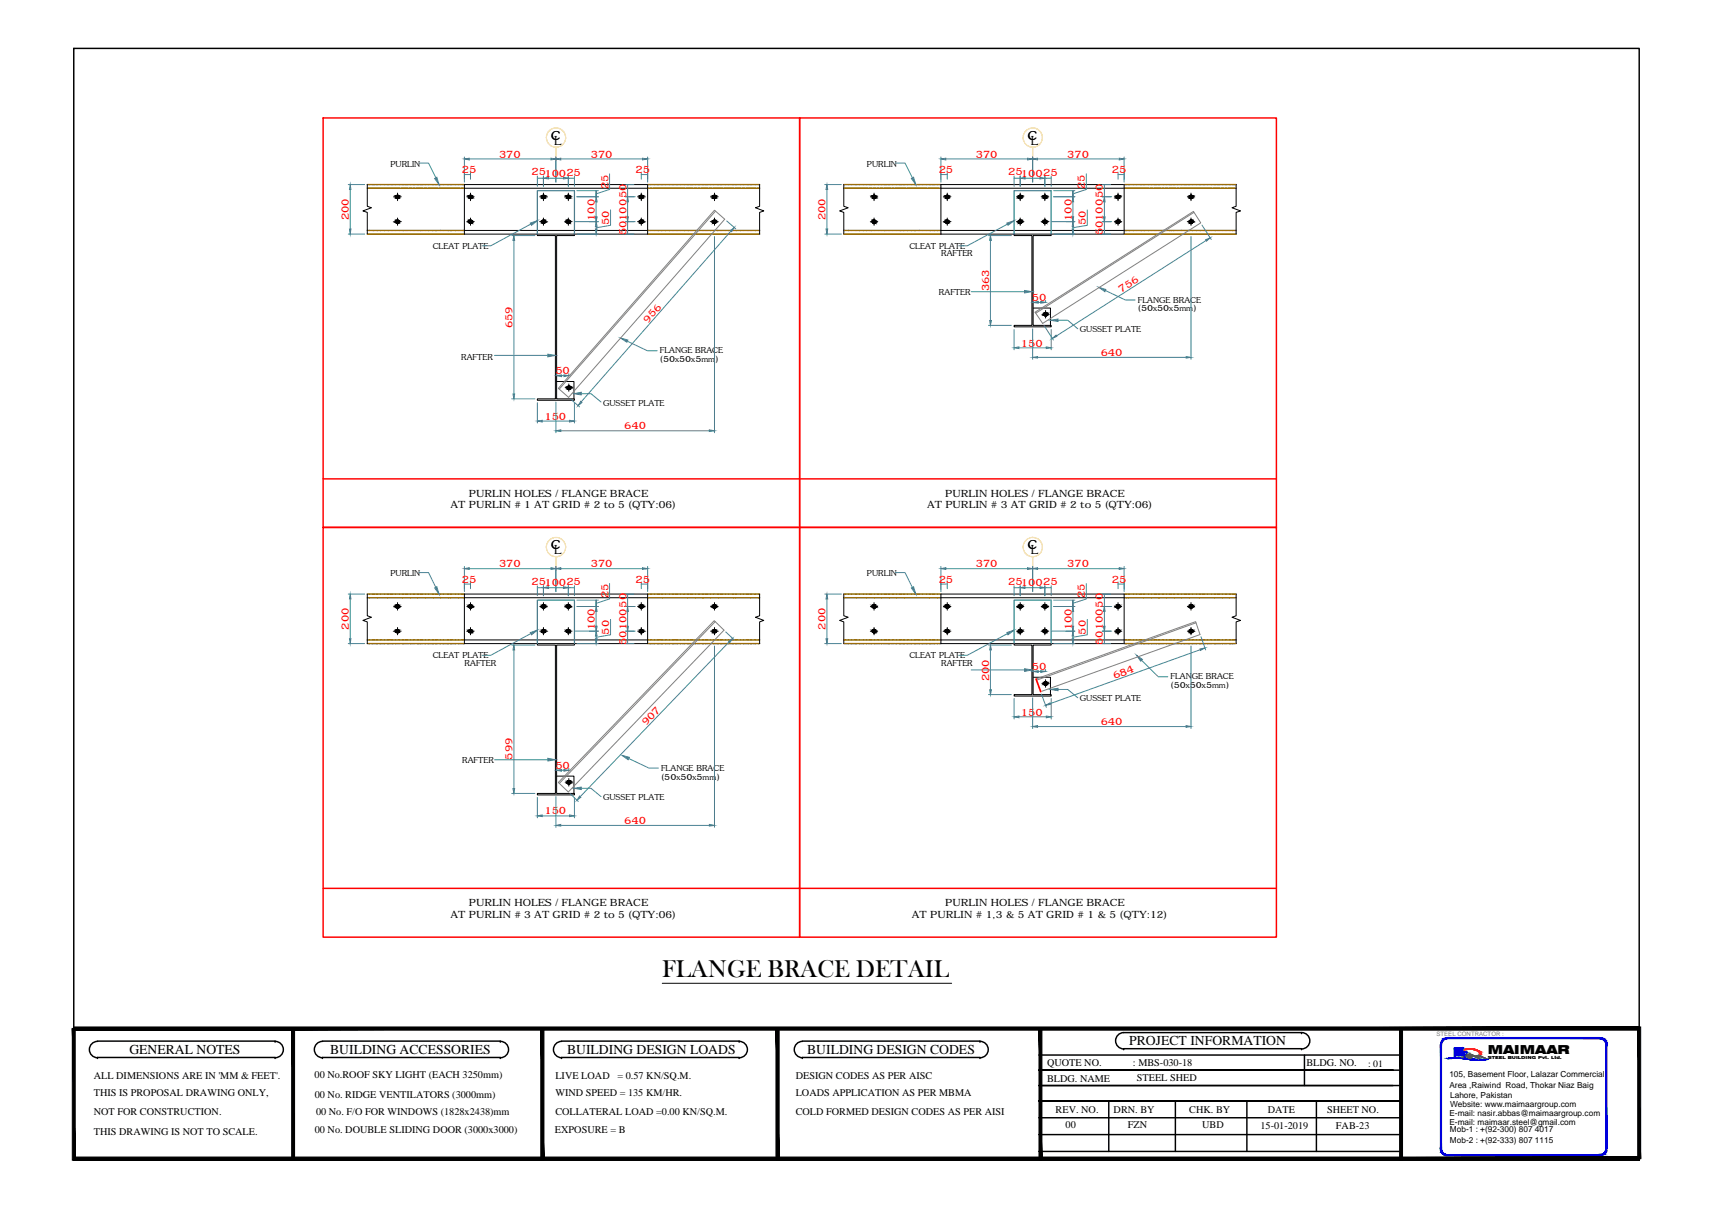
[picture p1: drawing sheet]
<svg xmlns="http://www.w3.org/2000/svg" width="297mm" height="210mm" viewBox="0 0 297 210" stroke-linecap="round" stroke-linejoin="round" font-family="sans-serif">
<defs><g id="words">
<text font-size="4.3" x="114.9" y="169.4">FLANGE BRACE DETAIL</text>
<g font-size="3.5">
<text x="95.6" y="24.3">CL</text>
<text x="95.6" y="24.3">C</text>
<text x="178.3" y="24.3">CL</text>
<text x="178.3" y="24.3">C</text>
<text x="95.6" y="95.3">CL</text>
<text x="95.6" y="95.3">C</text>
<text x="178.3" y="95.3">CL</text>
<text x="178.3" y="95.3">C</text>
</g>
<g font-size="2.8" fill="#f00">
<text x="86.6" y="27.4">370</text>
<text x="102.5" y="27.4">370</text>
<text x="169.3" y="27.4">370</text>
<text x="185.2" y="27.4">370</text>
<text x="80.2" y="30.1">25</text>
<text x="92.2" y="30.4">2510025</text>
<text x="105.6" y="32.8" transform="rotate(-90 105.6 32.8)">25</text>
<text x="110.3" y="30.1">25</text>
<text x="162.9" y="30.1">25</text>
<text x="174.9" y="30.4">2510025</text>
<text x="188.2" y="32.8" transform="rotate(-90 188.2 32.8)">25</text>
<text x="192.9" y="30.1">25</text>
<text x="60.6" y="38.2" transform="rotate(-90 60.6 38.2)">200</text>
<text x="103.2" y="38.3" transform="rotate(-90 103.2 38.3)">100</text>
<text x="105.7" y="39" transform="rotate(-90 105.7 39)">50</text>
<text x="108.7" y="40.8" transform="rotate(-90 108.7 40.8)">5010050</text>
<text x="143.2" y="38.2" transform="rotate(-90 143.2 38.2)">200</text>
<text x="185.9" y="38.3" transform="rotate(-90 185.9 38.3)">100</text>
<text x="188.4" y="39" transform="rotate(-90 188.4 39)">50</text>
<text x="191.4" y="40.8" transform="rotate(-90 191.4 40.8)">5010050</text>
<text x="171.6" y="50.6" transform="rotate(-90 171.6 50.6)">363</text>
<text x="179" y="52.2">50</text>
<text x="194.5" y="50.8" transform="rotate(-32 194.5 50.8)">756</text>
<text x="88.9" y="56.9" transform="rotate(-90 88.9 56.9)">659</text>
<text x="112.4" y="56.2" transform="rotate(-49 112.4 56.2)">956</text>
<text x="96.4" y="65">50</text>
<text x="177.1" y="60.1">150</text>
<text x="191" y="61.8">640</text>
<text x="94.5" y="72.8">150</text>
<text x="108.3" y="74.5">640</text>
<text x="80.2" y="101.1">25</text>
<text x="86.6" y="98.4">370</text>
<text x="92.2" y="101.4">2510025</text>
<text x="102.5" y="98.4">370</text>
<text x="110.3" y="101.1">25</text>
<text x="162.9" y="101.1">25</text>
<text x="169.3" y="98.4">370</text>
<text x="174.9" y="101.4">2510025</text>
<text x="185.2" y="98.4">370</text>
<text x="192.9" y="101.1">25</text>
<text x="105.6" y="103.8" transform="rotate(-90 105.6 103.8)">25</text>
<text x="188.2" y="103.8" transform="rotate(-90 188.2 103.8)">25</text>
<text x="60.6" y="109.2" transform="rotate(-90 60.6 109.2)">200</text>
<text x="103.2" y="109.4" transform="rotate(-90 103.2 109.4)">100</text>
<text x="105.7" y="110.1" transform="rotate(-90 105.7 110.1)">50</text>
<text x="108.7" y="111.9" transform="rotate(-90 108.7 111.9)">5010050</text>
<text x="143.2" y="109.2" transform="rotate(-90 143.2 109.2)">200</text>
<text x="185.9" y="109.4" transform="rotate(-90 185.9 109.4)">100</text>
<text x="188.4" y="110.1" transform="rotate(-90 188.4 110.1)">50</text>
<text x="191.4" y="111.9" transform="rotate(-90 191.4 111.9)">5010050</text>
<text x="171.6" y="118.2" transform="rotate(-90 171.6 118.2)">200</text>
<text x="179" y="116.3">50</text>
<text x="193.4" y="117.8" transform="rotate(-20 193.4 117.8)">684</text>
<text x="112.1" y="126" transform="rotate(-46 112.1 126)">907</text>
<text x="177.1" y="124.1">150</text>
<text x="191" y="125.8">640</text>
<text x="88.9" y="131.8" transform="rotate(-90 88.9 131.8)">599</text>
<text x="96.4" y="133.4">50</text>
<text x="94.5" y="141.3">150</text>
<text x="108.3" y="143">640</text>
</g>
<g font-size="2.4">
<text x="22.5" y="182.8">GENERAL NOTES</text>
<text x="57.3" y="182.8">BUILDING ACCESSORIES</text>
<text x="98.4" y="182.8">BUILDING DESIGN LOADS</text>
<text x="140.1" y="182.8">BUILDING DESIGN CODES</text>
<text x="195.9" y="181.3">PROJECT INFORMATION</text>
</g>
<g font-size="2.3">
<text x="67.7" y="28.9">PURLIN</text>
<text x="150.4" y="28.9">PURLIN</text>
<text x="75.1" y="43.2">CLEAT PLATE</text>
<text x="157.8" y="43.2">CLEAT PLATE</text>
<text x="163.3" y="44.5">RAFTER</text>
<text x="162.9" y="51.1">RAFTER</text>
<text x="197.4" y="52.5">FLANGE BRACE</text>
<text x="187.4" y="57.6">GUSSET PLATE</text>
<text x="197.4" y="54">(50x50x5mm)</text>
<text x="80" y="62.4">RAFTER</text>
<text x="114.5" y="61.3">FLANGE BRACE</text>
<text x="114.5" y="62.8">(50x50x5mm)</text>
<text x="104.7" y="70.4">GUSSET PLATE</text>
<text x="67.7" y="100">PURLIN</text>
<text x="150.4" y="100">PURLIN</text>
<text x="75.1" y="114.2">CLEAT PLATE</text>
<text x="80.6" y="115.5">RAFTER</text>
<text x="157.8" y="114.2">CLEAT PLATE</text>
<text x="163.3" y="115.5">RAFTER</text>
<text x="203.1" y="117.9">FLANGE BRACE</text>
<text x="203.1" y="119.4">(50x50x5mm)</text>
<text x="187.4" y="121.7">GUSSET PLATE</text>
<text x="80.2" y="132.3">RAFTER</text>
<text x="114.7" y="133.7">FLANGE BRACE</text>
<text x="114.7" y="135.2">(50x50x5mm)</text>
<text x="104.7" y="138.8">GUSSET PLATE</text>
</g>
<text font-size="2.2" x="258.1" y="182.9">MAIMAAR</text>
<g font-size="1.8">
<text x="181.7" y="185">QUOTE NO.</text>
<text x="196.6" y="185">: MBS-030-18</text>
<text x="226.7" y="185">BLDG. NO.</text>
<text x="16.3" y="187.2">ALL DIMENSIONS ARE IN 'MM &amp; FEET'.</text>
<text x="16.3" y="190.1">THIS IS PROPOSAL DRAWING ONLY,</text>
<text x="54.6" y="187">00 No.ROOF SKY LIGHT (EACH 3250mm)</text>
<text x="54.6" y="190.5">00 No. RIDGE VENTILATORS (3000mm)</text>
<text x="96.4" y="190.1">WIND SPEED = 135 KM/HR.</text>
<text x="96.4" y="187.2">LIVE LOAD</text>
<text x="107.1" y="187.2">= 0.57 KN/SQ.M.</text>
<text x="138.1" y="187.2">DESIGN CODES AS PER AISC</text>
<text x="138.1" y="190.1">LOADS APPLICATION AS PER MBMA</text>
<text x="181.7" y="187.6">BLDG. NAME</text>
<text x="197.2" y="187.5">STEEL SHED</text>
<text x="16.3" y="193.5">NOT FOR CONSTRUCTION.</text>
<text x="16.3" y="196.8">THIS DRAWING IS NOT TO SCALE.</text>
<text x="54.6" y="196.6">00 No. DOUBLE SLIDING DOOR (3000x3000)</text>
<text x="54.8" y="193.4">00 No. F/O FOR WINDOWS (1828x2438)mm</text>
<text x="96.3" y="196.5">EXPOSURE = B</text>
<text x="96.4" y="193.5">COLLATERAL LOAD =0.00 KN/SQ.M.</text>
<text x="138.1" y="193.5">COLD FORMED DESIGN CODES AS PER AISI</text>
<text x="183.1" y="193">REV. NO.</text>
<text x="184.9" y="195.7">00</text>
<text x="193.2" y="193.1">DRN. BY</text>
<text x="195.7" y="195.7">FZN</text>
<text x="206.3" y="193.1">CHK. BY</text>
<text x="208.6" y="195.7">UBD</text>
<text x="218.7" y="195.8">15-01-2019</text>
<text x="220" y="193.1">DATE</text>
<text x="230.3" y="193.1">SHEET NO.</text>
<text x="231.8" y="195.9">FAB-23</text>
</g>
<g font-size="1.7">
<text x="78.2" y="88.2">AT PURLIN # 1 AT GRID # 2 to 5 (QTY:06)</text>
<text x="81.3" y="86.2">PURLIN HOLES / FLANGE BRACE</text>
<text x="160.8" y="88.2">AT PURLIN # 3 AT GRID # 2 to 5 (QTY:06)</text>
<text x="164" y="86.2">PURLIN HOLES / FLANGE BRACE</text>
<text x="78.2" y="159.2">AT PURLIN # 3 AT GRID # 2 to 5 (QTY:06)</text>
<text x="81.3" y="157.2">PURLIN HOLES / FLANGE BRACE</text>
<text x="158.2" y="159.2">AT PURLIN # 1,3 &amp; 5 AT GRID # 1 &amp; 5 (QTY:12)</text>
<text x="164" y="157.2">PURLIN HOLES / FLANGE BRACE</text>
<text x="237.4" y="185.1">: 01</text>
</g>
<g font-size="1.4">
<text x="251.5" y="186.9">105, Basement Floor, Lalazar Commercial</text>
<text x="251.5" y="188.7">Area ,Raiwind Road, Thokar Niaz Baig</text>
<text x="251.6" y="190.5">Lahore, Pakistan</text>
<text x="251.5" y="195.1">E-mail: maimaar.steel@gmail.com</text>
<text x="251.5" y="193.6">E-mail: nasir.abbas@maimaargroup.com</text>
<text x="251.6" y="196.4">Mob-1 : +(92-300) 807 4017</text>
<text x="251.6" y="192.1">Website: www.maimaargroup.com</text>
<text x="251.6" y="198.3">Mob-2 : +(92-333) 807 1115</text>
</g>
<text font-size="1.1" fill="#808080" x="249.2" y="179.7">STEEL CONTRACTOR :</text>
<text font-size=".7" x="258.1" y="183.8">STEEL BUILDING Pvt. Ltd.</text>
</g></defs>
<!-- layer: 0FSPARTMK0 -->
<path d="M56.1 20.5h82.6v71h-82.6zM138.7 20.5h82.8v71h-82.8zM56.1 91.5h82.6v71.1h-82.6zM56.1 83.1h165.4M138.7 91.5h82.8v71.1h-82.8zM56.1 154.1h165.4" fill="none" stroke="#f00" stroke-width=".25"/>
<!-- layer: Purlan -->
<g fill="none" stroke="#957000" stroke-width=".25">
<path d="M63.7 32h.2M63.7 32.7h.2M63.7 40h.2M63.9 32h.3M63.9 32.7h.3M63.9 40h.3M64.3 32h.1M64.3 32.7h.1M64.3 40h.1M64.5 32h.5M64.5 32.7h.5M64.5 40h.5"/>
<path d="M65.1 32h.5M65.1 32.7h.5M65.1 40h.5M65.7 32h.1M65.7 32.7h.1M65.7 40h.1M65.9 32h.3M65.9 32.7h.3M65.9 40h.3M66.3 32h.1M66.3 32.7h.1M66.3 40h.1"/>
<path d="M66.5 32h.3M66.5 32.7h.3M66.5 40h.3M66.9 32h.1M66.9 32.7h.1M66.9 40h.1M67.1 32h.5M67.1 32.7h.5M67.1 40h.5M67.7 32h.5M67.7 32.7h.5M67.7 40h.5"/>
<path d="M68.3 32h.1M68.3 32.7h.1M68.3 40h.1M68.5 32h.3M68.5 32.7h.3M68.5 40h.3M68.9 32h.1M68.9 32.7h.1M68.9 40h.1M69.1 32h.3M69.1 32.7h.3M69.1 40h.3"/>
<path d="M69.5 32h.1M69.5 32.7h.1M69.5 40h.1M69.7 32h.5M69.7 32.7h.5M69.7 40h.5M70.3 32h.5M70.3 32.7h.5M70.3 40h.5M70.9 32h.1M70.9 32.7h.1M70.9 40h.1"/>
<path d="M71.1 32h.3M71.1 32.7h.3M71.1 40h.3M71.5 32h.1M71.5 32.7h.1M71.5 40h.1M71.7 32h.3M71.7 32.7h.3M71.7 40h.3M72.1 32h.1M72.1 32.7h.1M72.1 40h.1"/>
<path d="M72.3 32h.5M72.3 32.7h.5M72.3 40h.5M72.9 32h.5M72.9 32.7h.5M72.9 40h.5M73.5 32h.1M73.5 32.7h.1M73.5 40h.1M73.7 32h.3M73.7 32.7h.3M73.7 40h.3"/>
<path d="M74.1 32h.1M74.1 32.7h.1M74.1 40h.1M74.3 32h.3M74.3 32.7h.3M74.3 40h.3M74.6 32h.2M74.6 32.7h.2M74.6 40h.2M74.9 32h.5M74.9 32.7h.5M74.9 40h.5"/>
<path d="M75.5 32h.5M75.5 32.7h.5M75.5 40h.5M76 32h.2M76 32.7h.2M76 40h.2M76.3 32h.3M76.3 32.7h.3M76.3 40h.3M76.6 32h.2M76.6 32.7h.2M76.6 40h.2"/>
<path d="M76.8 32h.3M76.8 32.7h.3M76.8 40h.3M77.2 32h.2M77.2 32.7h.2M77.2 40h.2M77.4 32h.5M77.4 32.7h.5M77.4 40h.5M78 32h.5M78 32.7h.5M78 40h.5"/>
<path d="M78.6 32h.2M78.6 32.7h.2M78.6 40h.2M78.8 32h.3M78.8 32.7h.3M78.8 40h.3M79.2 32h.1M79.2 32.7h.1M79.2 40h.1M79.4 32h.3M79.4 32.7h.3M79.4 40h.3"/>
<path d="M79.8 32h.1M79.8 32.7h.1M79.8 40h.1M80 32h.6M80 32.7h.6M80 40h.6M112.4 32h.1M112.4 32.7h.1M112.4 40h.1M112.6 32h.1M112.6 32.7h.1M112.6 40h.1"/>
<path d="M112.8 32h.3M112.8 32.7h.3M112.8 40h.3M113.2 32h.1M113.2 32.7h.1M113.2 40h.1M113.4 32h.3M113.4 32.7h.3M113.4 40h.3M113.8 32h.1M113.8 32.7h.1M113.8 40h.1"/>
<path d="M114 32h.5M114 32.7h.5M114 40h.5M114.6 32h.5M114.6 32.7h.5M114.6 40h.5M115.2 32h.1M115.2 32.7h.1M115.2 40h.1M115.4 32h.3M115.4 32.7h.3M115.4 40h.3"/>
<path d="M115.8 32h.1M115.8 32.7h.1M115.8 40h.1M116 32h.3M116 32.7h.3M116 40h.3M116.3 32h.2M116.3 32.7h.2M116.3 40h.2M116.6 32h.5M116.6 32.7h.5M116.6 40h.5"/>
<path d="M117.2 32h.5M117.2 32.7h.5M117.2 40h.5M117.7 32h.2M117.7 32.7h.2M117.7 40h.2M118 32h.3M118 32.7h.3M118 40h.3M118.3 32h.2M118.3 32.7h.2M118.3 40h.2"/>
<path d="M118.5 32h.3M118.5 32.7h.3M118.5 40h.3M118.9 32h.2M118.9 32.7h.2M118.9 40h.2M119.1 32h.5M119.1 32.7h.5M119.1 40h.5M119.7 32h.5M119.7 32.7h.5M119.7 40h.5"/>
<path d="M120.3 32h.2M120.3 32.7h.2M120.3 40h.2M120.5 32h.3M120.5 32.7h.3M120.5 40h.3M120.9 32h.1M120.9 32.7h.1M120.9 40h.1M121.1 32h.3M121.1 32.7h.3M121.1 40h.3"/>
<path d="M121.5 32h.1M121.5 32.7h.1M121.5 40h.1M121.7 32h.5M121.7 32.7h.5M121.7 40h.5M122.3 32h.5M122.3 32.7h.5M122.3 40h.5M122.9 32h.1M122.9 32.7h.1M122.9 40h.1"/>
<path d="M123.1 32h.3M123.1 32.7h.3M123.1 40h.3M123.5 32h.1M123.5 32.7h.1M123.5 40h.1M123.7 32h.3M123.7 32.7h.3M123.7 40h.3M124.1 32h.1M124.1 32.7h.1M124.1 40h.1"/>
<path d="M124.3 32h.5M124.3 32.7h.5M124.3 40h.5M124.9 32h.5M124.9 32.7h.5M124.9 40h.5M125.5 32h.1M125.5 32.7h.1M125.5 40h.1M125.7 32h.3M125.7 32.7h.3M125.7 40h.3"/>
<path d="M126.1 32h.1M126.1 32.7h.1M126.1 40h.1M126.3 32h.3M126.3 32.7h.3M126.3 40h.3M126.7 32h.1M126.7 32.7h.1M126.7 40h.1M126.9 32h.5M126.9 32.7h.5M126.9 40h.5"/>
<path d="M127.5 32h.5M127.5 32.7h.5M127.5 40h.5M128.1 32h.1M128.1 32.7h.1M128.1 40h.1M128.3 32h.3M128.3 32.7h.3M128.3 40h.3M128.7 32h.1M128.7 32.7h.1M128.7 40h.1"/>
<path d="M128.9 32h.3M128.9 32.7h.3M128.9 40h.3M129.3 32h.1M129.3 32.7h.1M129.3 40h.1M129.5 32h.5M129.5 32.7h.5M129.5 40h.5M130.1 32h.5M130.1 32.7h.5M130.1 40h.5"/>
<path d="M130.7 32h.1M130.7 32.7h.1M130.7 40h.1M130.9 32h.3M130.9 32.7h.3M130.9 40h.3M131.2 32h.2M131.2 32.7h.2M131.2 40h.2M131.5 32h.3M131.5 32.7h.3M131.5 40h.3"/>
<path d="M146.4 32h.3M146.4 32.7h.3M146.4 40h.3M146.8 32h.2M146.8 32.7h.2M146.8 40h.2M147 32h.3M147 32.7h.3M147 40h.3M147.4 32h.1M147.4 32.7h.1M147.4 40h.1"/>
<path d="M147.6 32h.3M147.6 32.7h.3M147.6 40h.3M148 32h.1M148 32.7h.1M148 40h.1M148.2 32h.5M148.2 32.7h.5M148.2 40h.5M148.8 32h.1M148.8 32.7h.1M148.8 40h.1"/>
<path d="M149 32h.3M149 32.7h.3M149 40h.3M149.4 32h.1M149.4 32.7h.1M149.4 40h.1M149.6 32h.3M149.6 32.7h.3M149.6 40h.3M150 32h.1M150 32.7h.1M150 40h.1"/>
<path d="M150.2 32h.3M150.2 32.7h.3M150.2 40h.3M150.6 32h.1M150.6 32.7h.1M150.6 40h.1M150.8 32h.5M150.8 32.7h.5M150.8 40h.5M151.4 32h.1M151.4 32.7h.1M151.4 40h.1"/>
<path d="M151.6 32h.3M151.6 32.7h.3M151.6 40h.3M152 32h.1M152 32.7h.1M152 40h.1M152.2 32h.3M152.2 32.7h.3M152.2 40h.3M152.6 32h.1M152.6 32.7h.1M152.6 40h.1"/>
<path d="M152.8 32h.3M152.8 32.7h.3M152.8 40h.3M153.2 32h.1M153.2 32.7h.1M153.2 40h.1M153.4 32h.5M153.4 32.7h.5M153.4 40h.5M154 32h.5M154 32.7h.5M154 40h.5"/>
<path d="M154.6 32h.1M154.6 32.7h.1M154.6 40h.1M154.8 32h.3M154.8 32.7h.3M154.8 40h.3M155.2 32h.1M155.2 32.7h.1M155.2 40h.1M155.4 32h.3M155.4 32.7h.3M155.4 40h.3"/>
<path d="M155.8 32h.1M155.8 32.7h.1M155.8 40h.1M156 32h.5M156 32.7h.5M156 40h.5M156.6 32h.5M156.6 32.7h.5M156.6 40h.5M157.2 32h.1M157.2 32.7h.1M157.2 40h.1"/>
<path d="M157.4 32h.3M157.4 32.7h.3M157.4 40h.3M157.7 32h.2M157.7 32.7h.2M157.7 40h.2M158 32h.3M158 32.7h.3M158 40h.3M158.3 32h.2M158.3 32.7h.2M158.3 40h.2"/>
<path d="M158.6 32h.5M158.6 32.7h.5M158.6 40h.5M159.1 32h.6M159.1 32.7h.6M159.1 40h.6M159.7 32h.2M159.7 32.7h.2M159.7 40h.2M159.9 32h.3M159.9 32.7h.3M159.9 40h.3"/>
<path d="M160.3 32h.2M160.3 32.7h.2M160.3 40h.2M160.5 32h.3M160.5 32.7h.3M160.5 40h.3M160.9 32h.2M160.9 32.7h.2M160.9 40h.2M161.1 32h.5M161.1 32.7h.5M161.1 40h.5"/>
<path d="M161.7 32h.5M161.7 32.7h.5M161.7 40h.5M162.3 32h.1M162.3 32.7h.1M162.3 40h.1M162.5 32h.3M162.5 32.7h.3M162.5 40h.3M162.9 32h.1M162.9 32.7h.1M162.9 40h.1"/>
<path d="M163.1 32h.2M163.1 32.7h.2M163.1 40h.2M195 32h.6M195 32.7h.6M195 40h.6M195.7 32h.5M195.7 32.7h.5M195.7 40h.5M196.3 32h.1M196.3 32.7h.1M196.3 40h.1"/>
<path d="M196.5 32h.3M196.5 32.7h.3M196.5 40h.3M196.9 32h.1M196.9 32.7h.1M196.9 40h.1M197.1 32h.3M197.1 32.7h.3M197.1 40h.3M197.5 32h.1M197.5 32.7h.1M197.5 40h.1"/>
<path d="M197.7 32h.5M197.7 32.7h.5M197.7 40h.5M198.3 32h.5M198.3 32.7h.5M198.3 40h.5M198.9 32h.1M198.9 32.7h.1M198.9 40h.1M199.1 32h.3M199.1 32.7h.3M199.1 40h.3"/>
<path d="M199.4 32h.2M199.4 32.7h.2M199.4 40h.2M199.7 32h.3M199.7 32.7h.3M199.7 40h.3M200 32h.2M200 32.7h.2M200 40h.2M200.3 32h.5M200.3 32.7h.5M200.3 40h.5"/>
<path d="M200.8 32h.6M200.8 32.7h.6M200.8 40h.6M201.4 32h.2M201.4 32.7h.2M201.4 40h.2M201.6 32h.3M201.6 32.7h.3M201.6 40h.3M202 32h.2M202 32.7h.2M202 40h.2"/>
<path d="M202.2 32h.3M202.2 32.7h.3M202.2 40h.3M202.6 32h.1M202.6 32.7h.1M202.6 40h.1M202.8 32h.5M202.8 32.7h.5M202.8 40h.5M203.4 32h.5M203.4 32.7h.5M203.4 40h.5"/>
<path d="M204 32h.1M204 32.7h.1M204 40h.1M204.2 32h.3M204.2 32.7h.3M204.2 40h.3M204.6 32h.1M204.6 32.7h.1M204.6 40h.1M204.8 32h.3M204.8 32.7h.3M204.8 40h.3"/>
<path d="M205.2 32h.1M205.2 32.7h.1M205.2 40h.1M205.4 32h.5M205.4 32.7h.5M205.4 40h.5M206 32h.5M206 32.7h.5M206 40h.5M206.6 32h.1M206.6 32.7h.1M206.6 40h.1"/>
<path d="M206.8 32h.3M206.8 32.7h.3M206.8 40h.3M207.2 32h.1M207.2 32.7h.1M207.2 40h.1M207.4 32h.3M207.4 32.7h.3M207.4 40h.3M207.8 32h.1M207.8 32.7h.1M207.8 40h.1"/>
<path d="M208 32h.5M208 32.7h.5M208 40h.5M208.6 32h.5M208.6 32.7h.5M208.6 40h.5M209.2 32h.1M209.2 32.7h.1M209.2 40h.1M209.4 32h.3M209.4 32.7h.3M209.4 40h.3"/>
<path d="M209.8 32h.1M209.8 32.7h.1M209.8 40h.1M210 32h.3M210 32.7h.3M210 40h.3M210.4 32h.1M210.4 32.7h.1M210.4 40h.1M210.6 32h.5M210.6 32.7h.5M210.6 40h.5"/>
<path d="M211.2 32h.5M211.2 32.7h.5M211.2 40h.5M211.8 32h.1M211.8 32.7h.1M211.8 40h.1M212 32h.3M212 32.7h.3M212 40h.3M212.4 32h.1M212.4 32.7h.1M212.4 40h.1"/>
<path d="M212.6 32h.3M212.6 32.7h.3M212.6 40h.3M213 32h.1M213 32.7h.1M213 40h.1M213.2 32h.5M213.2 32.7h.5M213.2 40h.5M213.8 32h.5M213.8 32.7h.5M213.8 40h.5"/>
<path d="M214.3 32h.2M214.3 32.7h.2M214.3 40h.2M63.7 40.6h.2M63.9 40.6h.3M64.3 40.6h.1M64.5 40.6h.5M65.1 40.6h.5M65.7 40.6h.1M65.9 40.6h.3M66.3 40.6h.1M66.5 40.6h.3"/>
<path d="M66.9 40.6h.1M67.1 40.6h.5M67.7 40.6h.5M68.3 40.6h.1M68.5 40.6h.3M68.9 40.6h.1M69.1 40.6h.3M69.5 40.6h.1M69.7 40.6h.5M70.3 40.6h.5M70.9 40.6h.1M71.1 40.6h.3"/>
<path d="M71.5 40.6h.1M71.7 40.6h.3M72.1 40.6h.1M72.3 40.6h.5M72.9 40.6h.5M73.5 40.6h.1M73.7 40.6h.3M74.1 40.6h.1M74.3 40.6h.3M74.6 40.6h.2M74.9 40.6h.5M75.5 40.6h.5"/>
<path d="M76 40.6h.2M76.3 40.6h.3M76.6 40.6h.2M76.8 40.6h.3M77.2 40.6h.2M77.4 40.6h.5M78 40.6h.5M78.6 40.6h.2M78.8 40.6h.3M79.2 40.6h.1M79.4 40.6h.3M79.8 40.6h.1"/>
<path d="M80 40.6h.6M112.4 40.6h.1M112.6 40.6h.1M112.8 40.6h.3M113.2 40.6h.1M113.4 40.6h.3M113.8 40.6h.1M114 40.6h.5M114.6 40.6h.5M115.2 40.6h.1M115.4 40.6h.3M115.8 40.6h.1"/>
<path d="M116 40.6h.3M116.3 40.6h.2M116.6 40.6h.5M117.2 40.6h.5M117.7 40.6h.2M118 40.6h.3M118.3 40.6h.2M118.5 40.6h.3M118.9 40.6h.2M119.1 40.6h.5M119.7 40.6h.5M120.3 40.6h.2"/>
<path d="M120.5 40.6h.3M120.9 40.6h.1M121.1 40.6h.3M121.5 40.6h.1M121.7 40.6h.5M122.3 40.6h.5M122.9 40.6h.1M123.1 40.6h.3M123.5 40.6h.1M123.7 40.6h.3M124.1 40.6h.1M124.3 40.6h.5"/>
<path d="M124.9 40.6h.5M125.5 40.6h.1M125.7 40.6h.3M126.1 40.6h.1M126.3 40.6h.3M126.7 40.6h.1M126.9 40.6h.5M127.5 40.6h.5M128.1 40.6h.1M128.3 40.6h.3M128.7 40.6h.1M128.9 40.6h.3"/>
<path d="M129.3 40.6h.1M129.5 40.6h.5M130.1 40.6h.5M130.7 40.6h.1M130.9 40.6h.3M131.2 40.6h.2M131.5 40.6h.3M146.4 40.6h.3M146.8 40.6h.2M147 40.6h.3M147.4 40.6h.1M147.6 40.6h.3"/>
<path d="M148 40.6h.1M148.2 40.6h.5M148.8 40.6h.1M149 40.6h.3M149.4 40.6h.1M149.6 40.6h.3M150 40.6h.1M150.2 40.6h.3M150.6 40.6h.1M150.8 40.6h.5M151.4 40.6h.1M151.6 40.6h.3"/>
<path d="M152 40.6h.1M152.2 40.6h.3M152.6 40.6h.1M152.8 40.6h.3M153.2 40.6h.1M153.4 40.6h.5M154 40.6h.5M154.6 40.6h.1M154.8 40.6h.3M155.2 40.6h.1M155.4 40.6h.3M155.8 40.6h.1"/>
<path d="M156 40.6h.5M156.6 40.6h.5M157.2 40.6h.1M157.4 40.6h.3M157.7 40.6h.2M158 40.6h.3M158.3 40.6h.2M158.6 40.6h.5M159.1 40.6h.6M159.7 40.6h.2M159.9 40.6h.3M160.3 40.6h.2"/>
<path d="M160.5 40.6h.3M160.9 40.6h.2M161.1 40.6h.5M161.7 40.6h.5M162.3 40.6h.1M162.5 40.6h.3M162.9 40.6h.1M163.1 40.6h.2M195 40.6h.6M195.7 40.6h.5M196.3 40.6h.1M196.5 40.6h.3"/>
<path d="M196.9 40.6h.1M197.1 40.6h.3M197.5 40.6h.1M197.7 40.6h.5M198.3 40.6h.5M198.9 40.6h.1M199.1 40.6h.3M199.4 40.6h.2M199.7 40.6h.3M200 40.6h.2M200.3 40.6h.5M200.8 40.6h.6"/>
<path d="M201.4 40.6h.2M201.6 40.6h.3M202 40.6h.2M202.2 40.6h.3M202.6 40.6h.1M202.8 40.6h.5M203.4 40.6h.5M204 40.6h.1M204.2 40.6h.3M204.6 40.6h.1M204.8 40.6h.3M205.2 40.6h.1"/>
<path d="M205.4 40.6h.5M206 40.6h.5M206.6 40.6h.1M206.8 40.6h.3M207.2 40.6h.1M207.4 40.6h.3M207.8 40.6h.1M208 40.6h.5M208.6 40.6h.5M209.2 40.6h.1M209.4 40.6h.3M209.8 40.6h.1"/>
<path d="M210 40.6h.3M210.4 40.6h.1M210.6 40.6h.5M211.2 40.6h.5M211.8 40.6h.1M212 40.6h.3M212.4 40.6h.1M212.6 40.6h.3M213 40.6h.1M213.2 40.6h.5M213.8 40.6h.5M214.3 40.6h.2"/>
<path d="M63.7 103.1h.2M63.7 103.7h.2M63.7 111.6h.2M63.7 111h.2M63.9 103.1h.3M63.9 103.7h.3M63.9 111.6h.3M63.9 111h.3M64.3 103.1h.1M64.3 103.7h.1M64.3 111.6h.1M64.3 111h.1"/>
<path d="M64.5 103.1h.5M64.5 103.7h.5M64.5 111.6h.5M64.5 111h.5M65.1 103.1h.5M65.1 103.7h.5M65.1 111.6h.5M65.1 111h.5M65.7 103.1h.1M65.7 103.7h.1M65.7 111.6h.1M65.7 111h.1"/>
<path d="M65.9 103.1h.3M65.9 103.7h.3M65.9 111.6h.3M65.9 111h.3M66.3 103.1h.1M66.3 103.7h.1M66.3 111.6h.1M66.3 111h.1M66.5 103.1h.3M66.5 103.7h.3M66.5 111.6h.3M66.5 111h.3"/>
<path d="M66.9 103.1h.1M66.9 103.7h.1M66.9 111.6h.1M66.9 111h.1M67.1 103.1h.5M67.1 103.7h.5M67.1 111.6h.5M67.1 111h.5M67.7 103.1h.5M67.7 103.7h.5M67.7 111.6h.5M67.7 111h.5"/>
<path d="M68.3 103.1h.1M68.3 103.7h.1M68.3 111.6h.1M68.3 111h.1M68.5 103.1h.3M68.5 103.7h.3M68.5 111.6h.3M68.5 111h.3M68.9 103.1h.1M68.9 103.7h.1M68.9 111.6h.1M68.9 111h.1"/>
<path d="M69.1 103.1h.3M69.1 103.7h.3M69.1 111.6h.3M69.1 111h.3M69.5 103.1h.1M69.5 103.7h.1M69.5 111.6h.1M69.5 111h.1M69.7 103.1h.5M69.7 103.7h.5M69.7 111.6h.5M69.7 111h.5"/>
<path d="M70.3 103.1h.5M70.3 103.7h.5M70.3 111.6h.5M70.3 111h.5M70.9 103.1h.1M70.9 103.7h.1M70.9 111.6h.1M70.9 111h.1M71.1 103.1h.3M71.1 103.7h.3M71.1 111.6h.3M71.1 111h.3"/>
<path d="M71.5 103.1h.1M71.5 103.7h.1M71.5 111.6h.1M71.5 111h.1M71.7 103.1h.3M71.7 103.7h.3M71.7 111.6h.3M71.7 111h.3M72.1 103.1h.1M72.1 103.7h.1M72.1 111.6h.1M72.1 111h.1"/>
<path d="M72.3 103.1h.5M72.3 103.7h.5M72.3 111.6h.5M72.3 111h.5M72.9 103.1h.5M72.9 103.7h.5M72.9 111.6h.5M72.9 111h.5M73.5 103.1h.1M73.5 103.7h.1M73.5 111.6h.1M73.5 111h.1"/>
<path d="M73.7 103.1h.3M73.7 103.7h.3M73.7 111.6h.3M73.7 111h.3M74.1 103.1h.1M74.1 103.7h.1M74.1 111.6h.1M74.1 111h.1M74.3 103.1h.3M74.3 103.7h.3M74.3 111.6h.3M74.3 111h.3"/>
<path d="M74.6 103.1h.2M74.6 103.7h.2M74.6 111.6h.2M74.6 111h.2M74.9 103.1h.5M74.9 103.7h.5M74.9 111.6h.5M74.9 111h.5M75.5 103.1h.5M75.5 103.7h.5M75.5 111.6h.5M75.5 111h.5"/>
<path d="M76 103.1h.2M76 103.7h.2M76 111.6h.2M76 111h.2M76.3 103.1h.3M76.3 103.7h.3M76.3 111.6h.3M76.3 111h.3M76.6 103.1h.2M76.6 103.7h.2M76.6 111.6h.2M76.6 111h.2"/>
<path d="M76.8 103.1h.3M76.8 103.7h.3M76.8 111.6h.3M76.8 111h.3M77.2 103.1h.2M77.2 103.7h.2M77.2 111.6h.2M77.2 111h.2M77.4 103.1h.5M77.4 103.7h.5M77.4 111.6h.5M77.4 111h.5"/>
<path d="M78 103.1h.5M78 103.7h.5M78 111.6h.5M78 111h.5M78.6 103.1h.2M78.6 103.7h.2M78.6 111.6h.2M78.6 111h.2M78.8 103.1h.3M78.8 103.7h.3M78.8 111.6h.3M78.8 111h.3"/>
<path d="M79.2 103.1h.1M79.2 103.7h.1M79.2 111.6h.1M79.2 111h.1M79.4 103.1h.3M79.4 103.7h.3M79.4 111.6h.3M79.4 111h.3M79.8 103.1h.1M79.8 103.7h.1M79.8 111.6h.1M79.8 111h.1"/>
<path d="M80 103.1h.6M80 103.7h.6M80 111.6h.6M80 111h.6M112.4 103.1h.1M112.4 103.7h.1M112.4 111.6h.1M112.4 111h.1M112.6 103.1h.1M112.6 103.7h.1M112.6 111.6h.1M112.6 111h.1"/>
<path d="M112.8 103.1h.3M112.8 103.7h.3M112.8 111.6h.3M112.8 111h.3M113.2 103.1h.1M113.2 103.7h.1M113.2 111.6h.1M113.2 111h.1M113.4 103.1h.3M113.4 103.7h.3M113.4 111.6h.3M113.4 111h.3"/>
<path d="M113.8 103.1h.1M113.8 103.7h.1M113.8 111.6h.1M113.8 111h.1M114 103.1h.5M114 103.7h.5M114 111.6h.5M114 111h.5M114.6 103.1h.5M114.6 103.7h.5M114.6 111.6h.5M114.6 111h.5"/>
<path d="M115.2 103.1h.1M115.2 103.7h.1M115.2 111.6h.1M115.2 111h.1M115.4 103.1h.3M115.4 103.7h.3M115.4 111.6h.3M115.4 111h.3M115.8 103.1h.1M115.8 103.7h.1M115.8 111.6h.1M115.8 111h.1"/>
<path d="M116 103.1h.3M116 103.7h.3M116 111.6h.3M116 111h.3M116.3 103.1h.2M116.3 103.7h.2M116.3 111.6h.2M116.3 111h.2M116.6 103.1h.5M116.6 103.7h.5M116.6 111.6h.5M116.6 111h.5"/>
<path d="M117.2 103.1h.5M117.2 103.7h.5M117.2 111.6h.5M117.2 111h.5M117.7 103.1h.2M117.7 103.7h.2M117.7 111.6h.2M117.7 111h.2M118 103.1h.3M118 103.7h.3M118 111.6h.3M118 111h.3"/>
<path d="M118.3 103.1h.2M118.3 103.7h.2M118.3 111.6h.2M118.3 111h.2M118.5 103.1h.3M118.5 103.7h.3M118.5 111.6h.3M118.5 111h.3M118.9 103.1h.2M118.9 103.7h.2M118.9 111.6h.2M118.9 111h.2"/>
<path d="M119.1 103.1h.5M119.1 103.7h.5M119.1 111.6h.5M119.1 111h.5M119.7 103.1h.5M119.7 103.7h.5M119.7 111.6h.5M119.7 111h.5M120.3 103.1h.2M120.3 103.7h.2M120.3 111.6h.2M120.3 111h.2"/>
<path d="M120.5 103.1h.3M120.5 103.7h.3M120.5 111.6h.3M120.5 111h.3M120.9 103.1h.1M120.9 103.7h.1M120.9 111.6h.1M120.9 111h.1M121.1 103.1h.3M121.1 103.7h.3M121.1 111.6h.3M121.1 111h.3"/>
<path d="M121.5 103.1h.1M121.5 103.7h.1M121.5 111.6h.1M121.5 111h.1M121.7 103.1h.5M121.7 103.7h.5M121.7 111.6h.5M121.7 111h.5M122.3 103.1h.5M122.3 103.7h.5M122.3 111.6h.5M122.3 111h.5"/>
<path d="M122.9 103.1h.1M122.9 103.7h.1M122.9 111.6h.1M122.9 111h.1M123.1 103.1h.3M123.1 103.7h.3M123.1 111.6h.3M123.1 111h.3M123.5 103.1h.1M123.5 103.7h.1M123.5 111.6h.1M123.5 111h.1"/>
<path d="M123.7 103.1h.3M123.7 103.7h.3M123.7 111.6h.3M123.7 111h.3M124.1 103.1h.1M124.1 103.7h.1M124.1 111.6h.1M124.1 111h.1M124.3 103.1h.5M124.3 103.7h.5M124.3 111.6h.5M124.3 111h.5"/>
<path d="M124.9 103.1h.5M124.9 103.7h.5M124.9 111.6h.5M124.9 111h.5M125.5 103.1h.1M125.5 103.7h.1M125.5 111.6h.1M125.5 111h.1M125.7 103.1h.3M125.7 103.7h.3M125.7 111.6h.3M125.7 111h.3"/>
<path d="M126.1 103.1h.1M126.1 103.7h.1M126.1 111.6h.1M126.1 111h.1M126.3 103.1h.3M126.3 103.7h.3M126.3 111.6h.3M126.3 111h.3M126.7 103.1h.1M126.7 103.7h.1M126.7 111.6h.1M126.7 111h.1"/>
<path d="M126.9 103.1h.5M126.9 103.7h.5M126.9 111.6h.5M126.9 111h.5M127.5 103.1h.5M127.5 103.7h.5M127.5 111.6h.5M127.5 111h.5M128.1 103.1h.1M128.1 103.7h.1M128.1 111.6h.1M128.1 111h.1"/>
<path d="M128.3 103.1h.3M128.3 103.7h.3M128.3 111.6h.3M128.3 111h.3M128.7 103.1h.1M128.7 103.7h.1M128.7 111.6h.1M128.7 111h.1M128.9 103.1h.3M128.9 103.7h.3M128.9 111.6h.3M128.9 111h.3"/>
<path d="M129.3 103.1h.1M129.3 103.7h.1M129.3 111.6h.1M129.3 111h.1M129.5 103.1h.5M129.5 103.7h.5M129.5 111.6h.5M129.5 111h.5M130.1 103.1h.5M130.1 103.7h.5M130.1 111.6h.5M130.1 111h.5"/>
<path d="M130.7 103.1h.1M130.7 103.7h.1M130.7 111.6h.1M130.7 111h.1M130.9 103.1h.3M130.9 103.7h.3M130.9 111.6h.3M130.9 111h.3M131.2 103.1h.2M131.2 103.7h.2M131.2 111.6h.2M131.2 111h.2"/>
<path d="M131.5 103.1h.3M131.5 103.7h.3M131.5 111.6h.3M131.5 111h.3M146.4 103.1h.3M146.4 103.7h.3M146.4 111.6h.3M146.4 111h.3M146.8 103.1h.2M146.8 103.7h.2M146.8 111.6h.2M146.8 111h.2"/>
<path d="M147 103.1h.3M147 103.7h.3M147 111.6h.3M147 111h.3M147.4 103.1h.1M147.4 103.7h.1M147.4 111.6h.1M147.4 111h.1M147.6 103.1h.3M147.6 103.7h.3M147.6 111.6h.3M147.6 111h.3"/>
<path d="M148 103.1h.1M148 103.7h.1M148 111.6h.1M148 111h.1M148.2 103.1h.5M148.2 103.7h.5M148.2 111.6h.5M148.2 111h.5M148.8 103.1h.1M148.8 103.7h.1M148.8 111.6h.1M148.8 111h.1"/>
<path d="M149 103.1h.3M149 103.7h.3M149 111.6h.3M149 111h.3M149.4 103.1h.1M149.4 103.7h.1M149.4 111.6h.1M149.4 111h.1M149.6 103.1h.3M149.6 103.7h.3M149.6 111.6h.3M149.6 111h.3"/>
<path d="M150 103.1h.1M150 103.7h.1M150 111.6h.1M150 111h.1M150.2 103.1h.3M150.2 103.7h.3M150.2 111.6h.3M150.2 111h.3M150.6 103.1h.1M150.6 103.7h.1M150.6 111.6h.1M150.6 111h.1"/>
<path d="M150.8 103.1h.5M150.8 103.7h.5M150.8 111.6h.5M150.8 111h.5M151.4 103.1h.1M151.4 103.7h.1M151.4 111.6h.1M151.4 111h.1M151.6 103.1h.3M151.6 103.7h.3M151.6 111.6h.3M151.6 111h.3"/>
<path d="M152 103.1h.1M152 103.7h.1M152 111.6h.1M152 111h.1M152.2 103.1h.3M152.2 103.7h.3M152.2 111.6h.3M152.2 111h.3M152.6 103.1h.1M152.6 103.7h.1M152.6 111.6h.1M152.6 111h.1"/>
<path d="M152.8 103.1h.3M152.8 103.7h.3M152.8 111.6h.3M152.8 111h.3M153.2 103.1h.1M153.2 103.7h.1M153.2 111.6h.1M153.2 111h.1M153.4 103.1h.5M153.4 103.7h.5M153.4 111.6h.5M153.4 111h.5"/>
<path d="M154 103.1h.5M154 103.7h.5M154 111.6h.5M154 111h.5M154.6 103.1h.1M154.6 103.7h.1M154.6 111.6h.1M154.6 111h.1M154.8 103.1h.3M154.8 103.7h.3M154.8 111.6h.3M154.8 111h.3"/>
<path d="M155.2 103.1h.1M155.2 103.7h.1M155.2 111.6h.1M155.2 111h.1M155.4 103.1h.3M155.4 103.7h.3M155.4 111.6h.3M155.4 111h.3M155.8 103.1h.1M155.8 103.7h.1M155.8 111.6h.1M155.8 111h.1"/>
<path d="M156 103.1h.5M156 103.7h.5M156 111.6h.5M156 111h.5M156.6 103.1h.5M156.6 103.7h.5M156.6 111.6h.5M156.6 111h.5M157.2 103.1h.1M157.2 103.7h.1M157.2 111.6h.1M157.2 111h.1"/>
<path d="M157.4 103.1h.3M157.4 103.7h.3M157.4 111.6h.3M157.4 111h.3M157.7 103.1h.2M157.7 103.7h.2M157.7 111.6h.2M157.7 111h.2M158 103.1h.3M158 103.7h.3M158 111.6h.3M158 111h.3"/>
<path d="M158.3 103.1h.2M158.3 103.7h.2M158.3 111.6h.2M158.3 111h.2M158.6 103.1h.5M158.6 103.7h.5M158.6 111.6h.5M158.6 111h.5M159.1 103.1h.6M159.1 103.7h.6M159.1 111.6h.6M159.1 111h.6"/>
<path d="M159.7 103.1h.2M159.7 103.7h.2M159.7 111.6h.2M159.7 111h.2M159.9 103.1h.3M159.9 103.7h.3M159.9 111.6h.3M159.9 111h.3M160.3 103.1h.2M160.3 103.7h.2M160.3 111.6h.2M160.3 111h.2"/>
<path d="M160.5 103.1h.3M160.5 103.7h.3M160.5 111.6h.3M160.5 111h.3M160.9 103.1h.2M160.9 103.7h.2M160.9 111.6h.2M160.9 111h.2M161.1 103.1h.5M161.1 103.7h.5M161.1 111.6h.5M161.1 111h.5"/>
<path d="M161.7 103.1h.5M161.7 103.7h.5M161.7 111.6h.5M161.7 111h.5M162.3 103.1h.1M162.3 103.7h.1M162.3 111.6h.1M162.3 111h.1M162.5 103.1h.3M162.5 103.7h.3M162.5 111.6h.3M162.5 111h.3"/>
<path d="M162.9 103.1h.1M162.9 103.7h.1M162.9 111.6h.1M162.9 111h.1M163.1 103.1h.2M163.1 103.7h.2M163.1 111.6h.2M163.1 111h.2M195 103.1h.6M195 103.7h.6M195 111.6h.6M195 111h.6"/>
<path d="M195.7 103.1h.5M195.7 103.7h.5M195.7 111.6h.5M195.7 111h.5M196.3 103.1h.1M196.3 103.7h.1M196.3 111.6h.1M196.3 111h.1M196.5 103.1h.3M196.5 103.7h.3M196.5 111.6h.3M196.5 111h.3"/>
<path d="M196.9 103.1h.1M196.9 103.7h.1M196.9 111.6h.1M196.9 111h.1M197.1 103.1h.3M197.1 103.7h.3M197.1 111.6h.3M197.1 111h.3M197.5 103.1h.1M197.5 103.7h.1M197.5 111.6h.1M197.5 111h.1"/>
<path d="M197.7 103.1h.5M197.7 103.7h.5M197.7 111.6h.5M197.7 111h.5M198.3 103.1h.5M198.3 103.7h.5M198.3 111.6h.5M198.3 111h.5M198.9 103.1h.1M198.9 103.7h.1M198.9 111.6h.1M198.9 111h.1"/>
<path d="M199.1 103.1h.3M199.1 103.7h.3M199.1 111.6h.3M199.1 111h.3M199.4 103.1h.2M199.4 103.7h.2M199.4 111.6h.2M199.4 111h.2M199.7 103.1h.3M199.7 103.7h.3M199.7 111.6h.3M199.7 111h.3"/>
<path d="M200 103.1h.2M200 103.7h.2M200 111.6h.2M200 111h.2M200.3 103.1h.5M200.3 103.7h.5M200.3 111.6h.5M200.3 111h.5M200.8 103.1h.6M200.8 103.7h.6M200.8 111.6h.6M200.8 111h.6"/>
<path d="M201.4 103.1h.2M201.4 103.7h.2M201.4 111.6h.2M201.4 111h.2M201.6 103.1h.3M201.6 103.7h.3M201.6 111.6h.3M201.6 111h.3M202 103.1h.2M202 103.7h.2M202 111.6h.2M202 111h.2"/>
<path d="M202.2 103.1h.3M202.2 103.7h.3M202.2 111.6h.3M202.2 111h.3M202.6 103.1h.1M202.6 103.7h.1M202.6 111.6h.1M202.6 111h.1M202.8 103.1h.5M202.8 103.7h.5M202.8 111.6h.5M202.8 111h.5"/>
<path d="M203.4 103.1h.5M203.4 103.7h.5M203.4 111.6h.5M203.4 111h.5M204 103.1h.1M204 103.7h.1M204 111.6h.1M204 111h.1M204.2 103.1h.3M204.2 103.7h.3M204.2 111.6h.3M204.2 111h.3"/>
<path d="M204.6 103.1h.1M204.6 103.7h.1M204.6 111.6h.1M204.6 111h.1M204.8 103.1h.3M204.8 103.7h.3M204.8 111.6h.3M204.8 111h.3M205.2 103.1h.1M205.2 103.7h.1M205.2 111.6h.1M205.2 111h.1"/>
<path d="M205.4 103.1h.5M205.4 103.7h.5M205.4 111.6h.5M205.4 111h.5M206 103.1h.5M206 103.7h.5M206 111.6h.5M206 111h.5M206.6 103.1h.1M206.6 103.7h.1M206.6 111.6h.1M206.6 111h.1"/>
<path d="M206.8 103.1h.3M206.8 103.7h.3M206.8 111.6h.3M206.8 111h.3M207.2 103.1h.1M207.2 103.7h.1M207.2 111.6h.1M207.2 111h.1M207.4 103.1h.3M207.4 103.7h.3M207.4 111.6h.3M207.4 111h.3"/>
<path d="M207.8 103.1h.1M207.8 103.7h.1M207.8 111.6h.1M207.8 111h.1M208 103.1h.5M208 103.7h.5M208 111.6h.5M208 111h.5M208.6 103.1h.5M208.6 103.7h.5M208.6 111.6h.5M208.6 111h.5"/>
<path d="M209.2 103.1h.1M209.2 103.7h.1M209.2 111.6h.1M209.2 111h.1M209.4 103.1h.3M209.4 103.7h.3M209.4 111.6h.3M209.4 111h.3M209.8 103.1h.1M209.8 103.7h.1M209.8 111.6h.1M209.8 111h.1"/>
<path d="M210 103.1h.3M210 103.7h.3M210 111.6h.3M210 111h.3M210.4 103.1h.1M210.4 103.7h.1M210.4 111.6h.1M210.4 111h.1M210.6 103.1h.5M210.6 103.7h.5M210.6 111.6h.5M210.6 111h.5"/>
<path d="M211.2 103.1h.5M211.2 103.7h.5M211.2 111.6h.5M211.2 111h.5M211.8 103.1h.1M211.8 103.7h.1M211.8 111.6h.1M211.8 111h.1M212 103.1h.3M212 103.7h.3M212 111.6h.3M212 111h.3"/>
<path d="M212.4 103.1h.1M212.4 103.7h.1M212.4 111.6h.1M212.4 111h.1M212.6 103.1h.3M212.6 103.7h.3M212.6 111.6h.3M212.6 111h.3M213 103.1h.1M213 103.7h.1M213 111.6h.1M213 111h.1"/>
<path d="M213.2 103.1h.5M213.2 103.7h.5M213.2 111.6h.5M213.2 111h.5M213.8 103.1h.5M213.8 103.7h.5M213.8 111.6h.5M213.8 111h.5M214.3 103.1h.2M214.3 103.7h.2M214.3 111.6h.2M214.3 111h.2"/>
</g>
<!-- layer: 1NSDIM0 -->
<g fill="none" stroke="#000" stroke-width=".17">
<path d="M63.7 32v3.8l.7 .2-1.4 .6 .7 .2v3.8M68.3 34.1h1.3M68.3 38.5h1.3M69 33.5v1.3M69 37.8v1.3M80.6 32h31.8v8.6h-31.8zM80.6 32.7h31.8M80.6 40h31.8M81 34.1h1.3M81 38.5h1.3M81.6 33.5v1.3M81.6 37.8v1.3"/>
<path d="M93.7 34.1h1.3M93.7 38.5h1.3M94.3 33.5v1.3M94.3 37.8v1.3M98 34.1h1.2M98 38.5h1.2M98.6 33.5v1.3M98.6 37.8v1.3M110.6 34.1h1.3M110.6 38.5h1.3M111.3 33.5v1.3M111.3 37.8v1.3"/>
<path d="M123.3 34.1h1.3M123.3 38.5h1.3M124 33.5v1.3M124 37.8v1.3M131.8 32v3.8l-.7 .2 1.4 .6-.7 .2v3.8M146.4 32v3.8l.8 .2-1.5 .6 .7 .2v3.8M151 34.1h1.3M151 38.5h1.3M151.7 33.5v1.3M151.7 37.8v1.3M163.3 32h31.7v8.6h-31.7zM163.3 32.7h31.7"/>
<path d="M163.3 40h31.7M163.7 34.1h1.3M163.7 38.5h1.3M164.4 33.5v1.3M164.4 37.8v1.3M176.4 34.1h1.2M176.4 38.5h1.2M177 33.5v1.3M177 37.8v1.3M180.7 34.1h1.3M180.7 38.5h1.3M181.3 33.5v1.3"/>
<path d="M181.3 37.8v1.3M193.4 34.1h1.2M193.4 38.5h1.2M194 33.5v1.3M194 37.8v1.3M206 34.1h1.3M206 38.5h1.3M206.6 33.5v1.3M206.6 37.8v1.3M214.5 32v3.8l-.7 .2 1.4 .6-.7 .2v3.8M93.2 40.6v.3h3.2v28.3h-3.2v.2h6.5v-.2h-3.1v-28.3h3.1v-.3M176 40.6v.3h3v15.5h-3v.3h6.4v-.3h-3.1v-15.5h3.1v-.3"/>
<path d="M179.3 53.4h3v3M180.8 54.5h1.2M181.4 53.9v1.3M96.6 66.2h3v3M98.1 67.2h1.3M98.7 66.6v1.3M63.7 103.1v3.7l.7 .3-1.4 .5 .7 .3v3.7M68.3 105.2h1.3M68.3 109.5h1.3M69 104.5v1.3M69 108.9v1.2M80.6 103.1h31.8v8.5h-31.8z"/>
<path d="M80.6 103.7h31.8M80.6 111h31.8M81 105.2h1.3M81 109.5h1.3M81.6 104.5v1.3M81.6 108.9v1.2M93.2 111.6v.3h3.2v25.7h-3.2v.3h6.5v-.3h-3.1v-25.7h3.1v-.3M93.7 105.2h1.3M93.7 109.5h1.3M94.3 104.5v1.3M94.3 108.9v1.2M98 105.2h1.2"/>
<path d="M98 109.5h1.2M98.6 104.5v1.3M98.6 108.9v1.2M110.6 105.2h1.3M110.6 109.5h1.3M111.3 104.5v1.3M111.3 108.9v1.2M123.3 105.2h1.3M123.3 109.5h1.3M124 104.5v1.3M124 108.9v1.2M131.8 103.1v3.7l-.7 .3 1.4 .5-.7 .3v3.7"/>
<path d="M146.4 103.1v3.7l.8 .3-1.5 .5 .7 .3v3.7M151 105.2h1.3M151 109.5h1.3M151.7 104.5v1.3M151.7 108.9v1.2M163.3 103.1h31.7v8.5h-31.7zM163.3 103.7h31.7M163.3 111h31.7M163.7 105.2h1.3M163.7 109.5h1.3M164.4 104.5v1.3M164.4 108.9v1.2"/>
<path d="M176 111.6v.3h3v8.6h-3v.2h6.4v-.2h-3.1v-8.6h3.1v-.3M176.4 105.2h1.2M176.4 109.5h1.2M177 104.5v1.3M177 108.9v1.2M179.3 117.5h3v3M180.7 105.2h1.3M180.7 109.5h1.3M180.8 118.5h1.2M181.3 104.5v1.3M181.3 108.9v1.2M181.4 117.9v1.3"/>
<path d="M193.4 105.2h1.2M193.4 109.5h1.2M194 104.5v1.3M194 108.9v1.2M206 105.2h1.3M206 109.5h1.3M206.6 104.5v1.3M206.6 108.9v1.2M214.5 103.1v3.7l-.7 .3 1.4 .5-.7 .3v3.7M96.6 134.6h3v3M98.1 135.7h1.3M98.7 135.1v1.3"/>
<circle cx="69" cy="38.5" r=".19"/>
<circle cx="69" cy="34.2" r=".19"/>
<circle cx="69" cy="34.2" r=".32"/>
<circle cx="69" cy="38.5" r=".32"/>
<circle cx="81.7" cy="34.2" r=".19"/>
<circle cx="81.7" cy="38.5" r=".19"/>
<circle cx="81.7" cy="38.5" r=".32"/>
<circle cx="81.7" cy="34.2" r=".32"/>
<circle cx="94.3" cy="34.2" r=".32"/>
<circle cx="94.3" cy="38.5" r=".32"/>
<circle cx="94.3" cy="38.5" r=".19"/>
<circle cx="94.3" cy="34.2" r=".19"/>
<circle cx="98.6" cy="38.5" r=".19"/>
<circle cx="98.6" cy="34.2" r=".19"/>
<circle cx="98.6" cy="34.2" r=".32"/>
<circle cx="98.6" cy="38.5" r=".32"/>
<circle cx="111.3" cy="34.2" r=".19"/>
<circle cx="111.3" cy="38.5" r=".19"/>
<circle cx="111.3" cy="34.2" r=".32"/>
<circle cx="111.3" cy="38.5" r=".32"/>
<circle cx="124" cy="34.2" r=".19"/>
<circle cx="124" cy="38.5" r=".19"/>
<circle cx="124" cy="38.5" r=".32"/>
<circle cx="124" cy="34.2" r=".32"/>
<circle cx="151.7" cy="34.2" r=".19"/>
<circle cx="151.7" cy="38.5" r=".19"/>
<circle cx="151.7" cy="38.5" r=".32"/>
<circle cx="151.7" cy="34.2" r=".32"/>
<circle cx="164.4" cy="34.2" r=".19"/>
<circle cx="164.4" cy="38.5" r=".19"/>
<circle cx="164.4" cy="34.2" r=".32"/>
<circle cx="164.4" cy="38.5" r=".32"/>
<circle cx="177" cy="34.2" r=".19"/>
<circle cx="177" cy="38.5" r=".19"/>
<circle cx="177" cy="38.5" r=".32"/>
<circle cx="177" cy="34.2" r=".32"/>
<circle cx="181.3" cy="34.2" r=".19"/>
<circle cx="181.3" cy="38.5" r=".19"/>
<circle cx="181.3" cy="34.2" r=".32"/>
<circle cx="181.3" cy="38.5" r=".32"/>
<circle cx="194" cy="38.5" r=".19"/>
<circle cx="194" cy="34.2" r=".19"/>
<circle cx="194" cy="34.2" r=".32"/>
<circle cx="194" cy="38.5" r=".32"/>
<circle cx="206.7" cy="38.5" r=".19"/>
<circle cx="206.7" cy="34.2" r=".19"/>
<circle cx="206.7" cy="38.5" r=".32"/>
<circle cx="206.7" cy="34.2" r=".32"/>
<circle cx="181.4" cy="54.6" r=".19"/>
<circle cx="181.4" cy="54.6" r=".32"/>
<circle cx="98.7" cy="67.3" r=".19"/>
<circle cx="98.7" cy="67.3" r=".32"/>
<circle cx="69" cy="109.5" r=".19"/>
<circle cx="69" cy="105.2" r=".19"/>
<circle cx="69" cy="105.2" r=".32"/>
<circle cx="69" cy="109.5" r=".32"/>
<circle cx="81.7" cy="109.5" r=".19"/>
<circle cx="81.7" cy="105.2" r=".19"/>
<circle cx="81.7" cy="105.2" r=".32"/>
<circle cx="81.7" cy="109.5" r=".32"/>
<circle cx="94.3" cy="105.2" r=".19"/>
<circle cx="94.3" cy="109.5" r=".19"/>
<circle cx="94.3" cy="109.5" r=".32"/>
<circle cx="94.3" cy="105.2" r=".32"/>
<circle cx="98.6" cy="105.2" r=".19"/>
<circle cx="98.6" cy="109.5" r=".19"/>
<circle cx="98.6" cy="105.2" r=".32"/>
<circle cx="98.6" cy="109.5" r=".32"/>
<circle cx="111.3" cy="105.2" r=".19"/>
<circle cx="111.3" cy="109.5" r=".19"/>
<circle cx="111.3" cy="105.2" r=".32"/>
<circle cx="111.3" cy="109.5" r=".32"/>
<circle cx="124" cy="109.5" r=".19"/>
<circle cx="124" cy="105.2" r=".19"/>
<circle cx="124" cy="105.2" r=".32"/>
<circle cx="124" cy="109.5" r=".32"/>
<circle cx="151.7" cy="109.5" r=".19"/>
<circle cx="151.7" cy="105.2" r=".19"/>
<circle cx="151.7" cy="109.5" r=".32"/>
<circle cx="151.7" cy="105.2" r=".32"/>
<circle cx="164.4" cy="105.2" r=".19"/>
<circle cx="164.4" cy="109.5" r=".19"/>
<circle cx="164.4" cy="105.2" r=".32"/>
<circle cx="164.4" cy="109.5" r=".32"/>
<circle cx="177" cy="105.2" r=".19"/>
<circle cx="177" cy="109.5" r=".19"/>
<circle cx="177" cy="105.2" r=".32"/>
<circle cx="177" cy="109.5" r=".32"/>
<circle cx="181.3" cy="109.5" r=".19"/>
<circle cx="181.3" cy="105.2" r=".19"/>
<circle cx="181.3" cy="105.2" r=".32"/>
<circle cx="181.3" cy="109.5" r=".32"/>
<circle cx="181.4" cy="118.6" r=".19"/>
<circle cx="181.4" cy="118.6" r=".32"/>
<circle cx="194" cy="105.2" r=".19"/>
<circle cx="194" cy="109.5" r=".19"/>
<circle cx="194" cy="105.2" r=".32"/>
<circle cx="194" cy="109.5" r=".32"/>
<circle cx="206.7" cy="109.5" r=".19"/>
<circle cx="206.7" cy="105.2" r=".19"/>
<circle cx="206.7" cy="109.5" r=".32"/>
<circle cx="206.7" cy="105.2" r=".32"/>
<circle cx="98.7" cy="135.7" r=".19"/>
<circle cx="98.7" cy="135.7" r=".32"/>
</g>
<!-- layer: Dim1 -->
<g fill="none" stroke="#4a8395" stroke-width=".17">
<path d="M60.4 32h2.9M60.8 32.9v6.8M72.7 28.3h1.7l1.2 2.5M80.6 27.2v4.4M80.6 30.3h1M81.4 27.6h14.2M81.6 29.9v1.2M92.1 38.9l-7 3.7h-1.5M93.2 30.5v1.8M93.2 30.9h1.1M94.3 30.5v1.8M95.2 30.9h2.6"/>
<path d="M96.4 27.2v4.4M97.3 27.6h14.2M98.6 30.9h1.1M98.6 30.5v1.8M99.7 30.5v1.8M99.7 38.5h4.1M100.1 34.1h3.7M100.1 33.1h3.7M103.4 34.1v-1v1M103.4 35v2.6M103.4 39.3v.4M105.8 30.2v2.7l-2.4 .7"/>
<path d="M105.9 36.4v2.7l-2.5 .4M108.6 32h1.4M108.6 38.5h1.6M108.6 34.1h1.6M108.9 32v2.1M108.9 35v2.6M108.9 38.5v2.1M111.3 30.3h1.1M111.3 29.9v1.2M112.4 27.2v4.4M126.1 38.3l1.5 1.4M143.1 32h2.9"/>
<path d="M143.5 32.9v6.8M155.4 28.3h1.6l1.3 2.5M163.3 30.3h1.1M163.3 27.2v4.4M164.1 27.6h14.2M164.4 29.9v1.2M174.8 38.9l-7 3.7h-1.5M176 30.9h1M176 30.5v1.8M177 30.5v1.8M177.9 30.9h2.5M179.2 27.2v4.4"/>
<path d="M180 27.6h14.2M181.3 30.9h1.1M181.3 30.5v1.8M182.4 38.5h4.1M182.4 30.5v1.8M182.8 34.1h3.7M182.8 33.1h3.7M186.2 34.1v-1v1M186.2 35v2.6M186.2 39.3v.4M188.5 30.2v2.7l-2.3 .7M188.7 36.4v2.7l-2.5 .4"/>
<path d="M191.2 32h1.5M191.2 38.5h1.7M191.2 34.1h1.7M191.6 32v2.1M191.6 35v2.6M191.6 38.5v2.1M194 30.3h1M194 29.9v1.2M195 27.2v4.4M208.5 39l1.7 2.5M60.4 40.6h2.9M88.8 40.9h4"/>
<path d="M89.2 41.7v26.6M100.1 40.6h3.7M108.6 40.6h1.4M108.9 59.2l3.4 1.6h1.7M124 41v34.1M126.8 40.1l-25.9 29.6M143.1 40.6h2.9M168.5 50.6h9.3M171.5 40.9h4M171.5 56.4h4M171.8 41.7v13.9M176 57.2v3.5"/>
<path d="M179.2 57v5.3M179.3 52.1v.3M180.1 52.5h.5M181.2 56.5l1.6 2.5M181.4 52.1v.4M182.4 57.2v3.5M182.8 40.6h3.7M183.6 55.6h1.7l1.7 1.4M191.2 40.6h1.5M191.8 50.4l3.5 1.6h1.6M206.6 41v21.3M209.3 41.7l-26 16.6"/>
<path d="M85.8 61.7h9.3M88.8 69.2h4M93.2 69.9v3.5M94.1 73h4.7M96.4 69.7v5.4M96.6 64.8v.3M97.3 74.7h25.8M97.4 65.2h.4M98.7 64.8v.4M99 69.2l1.6 1.4M99.7 69.9v3.5M100.9 68.3h1.6l1.8 1.4"/>
<path d="M176.8 60.3h4.7M180 62h25.8M72.7 99.3h1.7l1.2 2.6M80.6 98.3v4.3M81.4 98.7h14.2M96.4 98.3v4.3M97.3 98.7h14.2M112.4 98.3v4.3M155.4 99.3h1.6l1.3 2.6M163.3 98.3v4.3M164.1 98.7h14.2M179.2 98.3v4.3"/>
<path d="M180 98.7h14.2M195 98.3v4.3M60.4 111.6h2.9M60.4 103.1h2.9M60.8 103.9v6.9M80.6 101.3h1M81.6 101v1.1M88.8 111.9h4M89.2 112.7v24.1M92.1 109.9l-7 3.8h-1.5M93.2 101.6v1.7M93.2 102h1.1"/>
<path d="M94.3 101.6v1.7M95.2 102h2.6M98.6 101.6v1.7M98.6 102h1.1M99.7 101.6v1.7M99.7 109.5h4.1M100.1 111.6h3.7M100.1 105.2h3.7M100.1 104.1h3.7M103.4 105.2v-1.1v1.1M103.4 106.1v2.5M103.4 110.3v.5"/>
<path d="M105.8 101.2v2.7l-2.4 .8M105.9 107.5v2.6l-2.5 .4M108.6 111.6h1.4M108.6 103.1h1.4M108.6 109.5h1.6M108.6 105.2h1.6M108.9 103.1v2.1M108.9 106.1v2.5M108.9 109.5v2.1M111.3 101v1.1M111.3 101.3h1.1M124 112.1v31.4"/>
<path d="M125.9 109.6l1.5 1.4M126.5 111.4l-25.8 26.8M143.1 111.6h2.9M143.1 103.1h2.9M143.5 103.9v6.9M163.3 101.3h1.1M164.4 101v1.1M168.5 116.2h9.3M171.5 111.9h4M171.8 112.7v6.9M174.8 109.9l-7 3.8h-1.5M176 101.6v1.7"/>
<path d="M176 102h1M177 101.6v1.7M177.9 102h2.5M179.3 116.1v.3M180.1 116.5h.5M181.3 102h1.1M181.3 101.6v1.7M181.4 116.1v.4M182.4 101.6v1.7M182.4 109.5h4.1M182.8 111.6h3.7M182.8 105.2h3.7"/>
<path d="M182.8 104.1h3.7M183.6 119.6h1.7l1.7 1.4M186.2 105.2v-1.1v1.1M186.2 106.1v2.5M186.2 110.3v.5M188.5 101.2v2.7l-2.3 .8M188.7 107.5v2.6l-2.5 .4M191.2 111.6h1.5M191.2 103.1h1.5M191.2 109.5h1.7M191.2 105.2h1.7M191.6 103.1v2.1"/>
<path d="M191.6 106.1v2.5M191.6 109.5v2.1M194 101.3h1M194 101v1.1M198 114.5l3 2.9h1.6M206.6 112.1v14.3M208.3 112.7l-26.1 9.4M208.4 110.5l.8 2.2M85.8 131.8h9.3M88.8 137.6h4M93.2 138.3v3.6M96.4 138.2v5.3"/>
<path d="M96.6 133.3v.2M97.4 133.6h.4M98.7 133.3v.4M98.9 137.7l1.4 1.3M99.7 138.3v3.6M100.9 136.8h1.6l1.8 1.4M109.1 131.6l3.5 1.6h1.6M171.5 120.5h4M176 121.2v3.5M176.8 124.3h4.7M179.2 121v5.4M180 126h25.8"/>
<path d="M180.7 120.4l.8 2.3M182.4 121.2v3.5M94.1 141.5h4.7M97.3 143.2h25.8"/>
</g>
<g fill="#4a8395" stroke="#4a8395" stroke-width=".17">
<path d="M60.6 39.7h.3l-.1 .9z"/>
<path d="M60.8 32l.1 .9h-.3z"/>
<path d="M96.6 65.2l.8-.2v.3z"/>
<path d="M97.8 65l.9 .2-.9 .1z"/>
<path d="M75.4 31l.4-.3 .4 1.3z"/>
<path d="M107.7 58.6l1.2 .4-.1 .4z"/>
<path d="M95.1 61.4l1.3 .3-1.3 .2z"/>
<path d="M92 38.7l1.2-.4-1 .8z"/>
<path d="M89.2 40.9l.1 .8h-.3z"/>
<path d="M89 68.3h.3l-.1 .9z"/>
<path d="M93.2 73l.9-.1v.3z"/>
<path d="M98.8 72.9l.9 .1-.9 .2z"/>
<path d="M108.8 37.6h.2l-.1 .9z"/>
<path d="M108.9 34.1l.1 .9h-.2z"/>
<path d="M99.6 68.3l1.3-.3v.5z"/>
<path d="M80.6 27.6l.8-.2v.3z"/>
<path d="M95.6 27.4l.8 .2-.8 .1z"/>
<path d="M111.5 27.4l.9 .2-.9 .1z"/>
<path d="M96.4 27.6l.9-.2v.3z"/>
<path d="M96.4 74.7l.9-.1v.3z"/>
<path d="M123.1 74.6l.9 .1-.9 .2z"/>
<path d="M94.3 30.9l.9-.2v.3z"/>
<path d="M97.8 30.7l.8 .2-.8 .1z"/>
<path d="M103.3 39.7h.3l-.2 .9z"/>
<path d="M103.4 38.5l.2 .8h-.3z"/>
<path d="M103.4 34.1l.2 .9h-.3z"/>
<path d="M103.3 37.6h.3l-.2 .9z"/>
<path d="M143.3 110.8h.3l-.1 .8z"/>
<path d="M143.5 103.1l.1 .8h-.3z"/>
<path d="M179.3 116.5l.8-.2v.3z"/>
<path d="M180.6 116.3l.8 .2-.8 .1z"/>
<path d="M158.1 102l.4-.2 .4 1.3z"/>
<path d="M197.2 113.6l1 .8-.3 .3z"/>
<path d="M177.8 116l1.2 .2-1.2 .3z"/>
<path d="M174.7 109.7l1.3-.4-1.1 .8z"/>
<path d="M171.8 111.9l.2 .8h-.3z"/>
<path d="M171.7 119.6h.3l-.2 .9z"/>
<path d="M176 124.3l.8-.1v.3z"/>
<path d="M181.5 124.2l.9 .1-.9 .2z"/>
<path d="M191.4 108.6h.3l-.1 .9z"/>
<path d="M191.6 105.2l.1 .9h-.3z"/>
<path d="M182.3 119.6l1.3-.2v.4z"/>
<path d="M163.3 98.7l.8-.2v.3z"/>
<path d="M178.3 98.5l.9 .2-.9 .1z"/>
<path d="M194.2 98.5l.8 .2-.8 .1z"/>
<path d="M179.2 98.7l.8-.2v.3z"/>
<path d="M179.2 126l.8-.1v.3z"/>
<path d="M205.8 125.9l.8 .1-.8 .2z"/>
<path d="M177 102l.9-.2v.3z"/>
<path d="M180.4 101.8l.9 .2-.9 .1z"/>
<path d="M186 110.8h.3l-.1 .8z"/>
<path d="M186.2 109.5l.1 .8h-.3z"/>
<path d="M186.2 105.2l.1 .9h-.3z"/>
<path d="M186 108.6h.3l-.1 .9z"/>
<path d="M208.2 112.6l.9-.2-.8 .4z"/>
<path d="M181.4 122.4l.8-.5 .1 .3z"/>
<path d="M126.7 40l.7-.5-.5 .7z"/>
<path d="M100.8 69.6l.2 .2-.7 .6z"/>
<path d="M143.3 39.7h.3l-.1 .9z"/>
<path d="M143.5 32l.1 .9h-.3z"/>
<path d="M179.3 52.5l.8-.2v.3z"/>
<path d="M180.6 52.3l.8 .2-.8 .1z"/>
<path d="M158.1 31l.4-.3 .4 1.3z"/>
<path d="M190.6 49.8l1.3 .4-.2 .4z"/>
<path d="M177.8 50.4l1.2 .2-1.2 .2z"/>
<path d="M174.7 38.7l1.3-.4-1.1 .8z"/>
<path d="M171.8 40.9l.2 .8h-.3z"/>
<path d="M171.7 55.6h.3l-.2 .8z"/>
<path d="M176 60.3l.8-.1v.3z"/>
<path d="M181.5 60.2l.9 .1-.9 .2z"/>
<path d="M191.4 37.6h.3l-.1 .9z"/>
<path d="M191.6 34.1l.1 .9h-.3z"/>
<path d="M182.3 55.6l1.3-.3v.5z"/>
<path d="M163.3 27.6l.8-.2v.3z"/>
<path d="M178.3 27.4l.9 .2-.9 .1z"/>
<path d="M194.2 27.4l.8 .2-.8 .1z"/>
<path d="M179.2 27.6l.8-.2v.3z"/>
<path d="M179.2 62l.8-.1v.2z"/>
<path d="M205.8 61.9l.8 .1-.8 .1z"/>
<path d="M177 30.9l.9-.2v.3z"/>
<path d="M180.4 30.7l.9 .2-.9 .1z"/>
<path d="M186 39.7h.3l-.1 .9z"/>
<path d="M186.2 38.5l.1 .8h-.3z"/>
<path d="M186.2 34.1l.1 .9h-.3z"/>
<path d="M186 37.6h.3l-.1 .9z"/>
<path d="M209.2 41.6l.8-.4-.7 .6z"/>
<path d="M182.6 58.7l.6-.6 .2 .2z"/>
<path d="M60.6 110.8h.3l-.1 .8z"/>
<path d="M60.8 103.1l.1 .8h-.3z"/>
<path d="M96.6 133.6l.8-.1v.3z"/>
<path d="M97.8 133.5l.9 .1-.9 .2z"/>
<path d="M75.4 102l.4-.2 .4 1.3z"/>
<path d="M107.9 131l1.3 .4-.2 .4z"/>
<path d="M95.1 131.5l1.3 .3-1.3 .2z"/>
<path d="M92 109.7l1.2-.4-1 .8z"/>
<path d="M89.2 111.9l.1 .8h-.3z"/>
<path d="M89 136.8h.3l-.1 .8z"/>
<path d="M93.2 141.5l.9-.1v.3z"/>
<path d="M98.8 141.4l.9 .1-.9 .2z"/>
<path d="M108.8 108.6h.2l-.1 .9z"/>
<path d="M108.9 105.2l.1 .9h-.2z"/>
<path d="M99.6 136.8l1.3-.3v.5z"/>
<path d="M80.6 98.7l.8-.2v.3z"/>
<path d="M95.6 98.5l.8 .2-.8 .1z"/>
<path d="M111.5 98.5l.9 .2-.9 .1z"/>
<path d="M96.4 98.7l.9-.2v.3z"/>
<path d="M96.4 143.2l.9-.2v.3z"/>
<path d="M123.1 143l.9 .2-.9 .1z"/>
<path d="M94.3 102l.9-.2v.3z"/>
<path d="M97.8 101.8l.8 .2-.8 .1z"/>
<path d="M103.3 110.8h.3l-.2 .8z"/>
<path d="M103.4 109.5l.2 .8h-.3z"/>
<path d="M103.4 105.2l.2 .9h-.3z"/>
<path d="M103.3 108.6h.3l-.2 .9z"/>
<path d="M126.4 111.3l.7-.5-.5 .7z"/>
<path d="M100.6 138.1l.2 .2-.7 .5z"/>
</g>
<!-- layer: CR Plate -->
<g fill="none" stroke="#ffdf7f" stroke-width=".21">
<path d="M96.4 25.5v2.4M179.2 25.5v2.4M96.4 96.5v2.4M179.2 96.5v2.4"/>
<circle cx="96.5" cy="23.9" r="1.67"/>
<circle cx="179.2" cy="23.9" r="1.67"/>
<circle cx="96.5" cy="94.9" r="1.67"/>
<circle cx="179.2" cy="94.9" r="1.67"/>
</g>
<!-- layer: 1NSDIM0 -->
<g fill="#000" stroke="#000" stroke-width=".17">
<path d="M68.7 38.3l-.1 .2h.2zM68.7 38.3h.1v.2z"/>
<path d="M68.7 34l-.1 .1h.2zM68.7 34h.1v.1z"/>
<path d="M68.7 38.2v.1h.1zM68.7 38.2h.3z"/>
<path d="M68.6 38.5l.2 .1zM68.6 38.5l.2 .1z"/>
<path d="M68.7 34h.1zM68.7 34h.3z"/>
<path d="M68.6 34.1l.1 .2h.1zM68.6 34.1h.2v.2z"/>
<path d="M68.7 38.2h.3v-.1zM69 38.1l.2 .1h-.2z"/>
<path d="M68.7 38.2h.3zM68.7 38.2h.3z"/>
<path d="M68.7 38.7h.3zM68.7 38.7h.3z"/>
<path d="M68.7 33.9l.3-.1zM69 33.8l.2 .1z"/>
<path d="M68.7 33.9l.3 .1zM68.7 33.9l.3 .1z"/>
<path d="M68.7 34.3h.3zM68.7 34.3h.3z"/>
<path d="M68.7 34.4l.3 .1zM69 34.4h.2z"/>
<path d="M68.7 34.3l.3 .1zM68.7 34.3l.3 .1z"/>
<path d="M69 38.2h.2zM69 38.2h.2z"/>
<path d="M69 38.7h.2zM69.1 38.6h.1z"/>
<path d="M68.7 38.7h.3v.1zM68.7 38.6l.3 .1zM68.7 38.6l.3 .1z"/>
<path d="M69 33.9l.2 .1zM69 33.9l.2 .1z"/>
<path d="M69 34.3h.2zM69.1 34.3h.1z"/>
<path d="M69 34.3l.2 .1zM69 34.3l.2 .1z"/>
<path d="M69 38.2l.2 .1zM69 38.2l.2 .1z"/>
<path d="M69.1 38.5v.1h.1zM69.1 38.5h.2l-.1 .1z"/>
<path d="M69 34h.2zM69 34h.2z"/>
<path d="M69.1 34.1v.2h.1zM69.1 34.1h.2l-.1 .2z"/>
<path d="M69.1 38.3l.2 .2zM69.1 38.3l.2 .2z"/>
<path d="M69.1 34l.2 .1zM69.1 34l.2 .1z"/>
<path d="M69 38.7h.2zM69 38.7h.2zM69 38.7h.2l-.2 .1z"/>
<path d="M81.4 34l-.1 .1h.1zM81.4 34h.1l-.1 .1z"/>
<path d="M81.4 38.3l-.1 .2h.1zM81.4 38.3h.1l-.1 .2z"/>
<path d="M81.4 34h.2zM81.4 33.9l.2 .1z"/>
<path d="M81.4 34h.1zM81.4 34h.2z"/>
<path d="M81.3 34.1l.2 .2zM81.3 34.1l.2 .2z"/>
<path d="M81.4 34.3h.2zM81.4 34.3h.2z"/>
<path d="M81.4 38.2h.2zM81.4 38.2h.2z"/>
<path d="M81.4 38.2l.1 .1zM81.4 38.2h.2z"/>
<path d="M81.3 38.5l.2 .1zM81.3 38.5l.2 .1z"/>
<path d="M81.4 38.6l.2 .1zM81.4 38.6l.2 .1z"/>
<path d="M81.4 33.9l.2-.1zM81.6 33.8l.2 .1z"/>
<path d="M81.4 34.4l.2 .1zM81.6 34.4h.2z"/>
<path d="M81.4 34.3l.2 .1zM81.4 34.3l.2 .1z"/>
<path d="M81.4 38.2h.2v-.1zM81.6 38.1l.2 .1h-.2z"/>
<path d="M81.4 38.7h.2v.1zM81.6 38.7v.1l.2-.1z"/>
<path d="M81.4 38.7h.2zM81.4 38.7h.2z"/>
<path d="M81.6 33.9l.3 .1zM81.6 33.9l.3 .1z"/>
<path d="M81.6 34.3h.3zM81.8 34.3h.1z"/>
<path d="M81.6 34.3l.2 .1zM81.6 34.3h.3z"/>
<path d="M81.6 38.7h.3zM81.8 38.6l.1 .1z"/>
<path d="M81.6 34h.3zM81.6 34h.3z"/>
<path d="M81.8 34.1v.2h.1zM81.8 34.1h.2l-.1 .2z"/>
<path d="M81.6 38.2l.3 .1zM81.6 38.2l.3 .1z"/>
<path d="M81.8 38.5v.1h.1zM81.8 38.5h.2l-.1 .1z"/>
<path d="M81.8 34l.2 .1zM81.8 34l.2 .1z"/>
<path d="M81.8 38.3l.2 .2zM81.8 38.3l.2 .2z"/>
<path d="M81.6 38.7h.2zM81.6 38.7h.3z"/>
<path d="M81.6 38.2h.3zM81.6 38.2h.3z"/>
<path d="M94.1 38.7h.2zM94.1 38.7h.2zM94.1 38.7l.2 .1v-.1z"/>
<path d="M94 34.1l.2-.1zM94 34v.1l.2-.1z"/>
<path d="M94 38.5l.2-.2zM94 38.3v.2l.2-.2z"/>
<path d="M94 34h.3zM94.1 34h.2z"/>
<path d="M94.1 34.1l.1 .2h-.2zM94 34.1v.2l.1-.2z"/>
<path d="M94 38.3l.3-.1zM94.1 38.2l-.1 .1 .3-.1z"/>
<path d="M94.1 38.5l.1 .1h-.2zM94 38.5v.1l.1-.1z"/>
<path d="M94.1 34l.2-.1zM94.1 33.9h.2z"/>
<path d="M94.1 34.3h.2zM94 34.3h.2z"/>
<path d="M94.1 34.4l.2-.1zM94.1 34.3h.2z"/>
<path d="M94.1 38.2h.2zM94.1 38.2h.2z"/>
<path d="M94.2 38.6l.1 .1h-.2zM94 38.6h.2z"/>
<path d="M94.3 38.7v.1l.2-.1zM94.3 38.7l.3-.1zM94.3 38.7l.3-.1z"/>
<path d="M94.3 33.8l.2 .1zM94.1 33.9l.2-.1z"/>
<path d="M94.3 34l.2-.1zM94.3 33.9h.2z"/>
<path d="M94.3 34.3h.3zM94.3 34.3h.3z"/>
<path d="M94.3 34.4h.2zM94.1 34.4l.2 .1z"/>
<path d="M94.3 34.4l.2-.1zM94.3 34.3h.2z"/>
<path d="M94.3 38.1l.2 .1h-.2zM94.1 38.2h.2v-.1z"/>
<path d="M94.3 38.2h.2zM94.3 38.2h.2z"/>
<path d="M94.3 38.7h.2zM94.3 38.7h.2z"/>
<path d="M94.5 34h.1zM94.3 34h.2z"/>
<path d="M94.6 34.1v.2h-.1zM94.5 34.1v.2l.1-.2z"/>
<path d="M94.5 38.3h.1zM94.3 38.2h.2z"/>
<path d="M94.5 38.6l.1-.1zM94.5 38.5v.1l.1-.1z"/>
<path d="M94.6 34v.1h-.1zM94.5 34v.1l.1-.1z"/>
<path d="M94.6 38.3v.2h-.1zM94.5 38.3v.2l.1-.2z"/>
<path d="M98.4 34l-.1 .1h.1zM98.4 34h.1l-.1 .1z"/>
<path d="M98.4 38.3l-.1 .2h.1zM98.4 38.3h.1l-.1 .2z"/>
<path d="M98.4 33.9l.2-.1zM98.6 33.8l.2 .1z"/>
<path d="M98.4 33.9l.2 .1zM98.4 33.9l.2 .1z"/>
<path d="M98.4 34h.1zM98.4 34h.2z"/>
<path d="M98.3 34.1l.2 .2zM98.3 34.1l.2 .2z"/>
<path d="M98.4 34.3h.2zM98.4 34.3h.2z"/>
<path d="M98.4 34.4l.2 .1zM98.6 34.4h.2z"/>
<path d="M98.4 34.3l.2 .1zM98.4 34.3l.2 .1z"/>
<path d="M98.4 38.2h.2v-.1zM98.6 38.1l.2 .1h-.2z"/>
<path d="M98.4 38.2h.2zM98.4 38.2h.2z"/>
<path d="M98.4 38.2l.1 .1zM98.4 38.2h.2z"/>
<path d="M98.3 38.5l.2 .1zM98.3 38.5l.2 .1z"/>
<path d="M98.4 38.7h.2zM98.4 38.7h.2z"/>
<path d="M98.6 33.9l.3 .1zM98.6 33.9l.3 .1z"/>
<path d="M98.6 34.3h.3zM98.7 34.3h.2z"/>
<path d="M98.6 34.3l.2 .1zM98.6 34.3h.3z"/>
<path d="M98.6 38.7h.3zM98.7 38.6l.2 .1z"/>
<path d="M98.4 38.7h.2v.1zM98.4 38.6l.2 .1zM98.4 38.6l.2 .1z"/>
<path d="M98.6 34h.3zM98.6 34h.3z"/>
<path d="M98.8 34.1l-.1 .2h.2zM98.8 34.1h.1v.2z"/>
<path d="M98.6 38.2l.3 .1zM98.6 38.2l.3 .1z"/>
<path d="M98.8 38.5l-.1 .1h.2zM98.8 38.5h.1v.1z"/>
<path d="M98.7 34l.2 .1zM98.7 34l.2 .1z"/>
<path d="M98.7 38.3l.2 .2zM98.7 38.3l.2 .2z"/>
<path d="M98.6 38.2h.3zM98.6 38.2h.3z"/>
<path d="M98.6 38.7h.3zM98.6 38.7h.2zM98.6 38.7h.2l-.2 .1z"/>
<path d="M111.1 38.7h.2zM111.1 38.7h.2zM111.1 38.7l.2 .1v-.1z"/>
<path d="M111 34.1l.1-.1zM111 34v.1l.1-.1z"/>
<path d="M111 38.5l.1-.2zM111 38.3v.2l.1-.2z"/>
<path d="M111 34h.3zM111 34h.3z"/>
<path d="M111.1 34.1v.2h-.1zM111 34.1v.2l.1-.2z"/>
<path d="M111 38.3l.3-.1zM111.1 38.2l-.1 .1 .3-.1z"/>
<path d="M111.1 38.5v.1h-.1zM111 38.5v.1l.1-.1z"/>
<path d="M111.1 34l.2-.1zM111.1 33.9h.2z"/>
<path d="M111.1 34.3h.2zM111 34.3h.1z"/>
<path d="M111.1 34.4l.2-.1zM111.1 34.3h.2z"/>
<path d="M111.1 38.2h.2zM111.1 38.2h.2z"/>
<path d="M111.1 38.7h.2zM111 38.6h.1z"/>
<path d="M111.3 38.7v.1l.2-.1zM111.3 38.7l.3-.1zM111.3 38.7l.3-.1z"/>
<path d="M111.3 33.8l.2 .1zM111.1 33.9l.2-.1z"/>
<path d="M111.3 34l.2-.1zM111.3 33.9h.2z"/>
<path d="M111.3 34.3h.3zM111.3 34.3h.3z"/>
<path d="M111.3 34.4h.2zM111.1 34.4l.2 .1z"/>
<path d="M111.3 34.4l.2-.1zM111.3 34.3h.2z"/>
<path d="M111.3 38.1l.2 .1h-.2zM111.1 38.2h.2v-.1z"/>
<path d="M111.3 38.2h.2zM111.3 38.2h.2z"/>
<path d="M111.3 38.7h.2zM111.3 38.7h.2z"/>
<path d="M111.4 34h.2zM111.3 34h.2z"/>
<path d="M111.4 34.3l.2-.2v.2zM111.5 34.1l-.1 .2 .2-.2z"/>
<path d="M111.4 38.3h.2zM111.3 38.2h.2z"/>
<path d="M111.4 38.6l.2-.1zM111.5 38.5l-.1 .1 .2-.1z"/>
<path d="M111.6 34v.1h-.1zM111.4 34l.1 .1 .1-.1z"/>
<path d="M111.6 38.3v.2h-.1zM111.4 38.3l.1 .2 .1-.2z"/>
<path d="M123.7 38.7h.3zM123.7 38.7h.3zM123.7 38.7l.3 .1v-.1z"/>
<path d="M123.6 38.5l.2-.2zM123.7 38.3l-.1 .2 .2-.2z"/>
<path d="M123.6 34.1l.2-.1zM123.7 34l-.1 .1 .2-.1z"/>
<path d="M123.7 38.3l.3-.1zM123.7 38.2v.1l.3-.1z"/>
<path d="M123.8 38.5v.1h-.1zM123.6 38.5l.1 .1 .1-.1z"/>
<path d="M123.7 34h.3zM123.7 34h.3z"/>
<path d="M123.8 34.1v.2h-.1zM123.6 34.1l.1 .2 .1-.2z"/>
<path d="M123.7 38.2h.3zM123.7 38.2h.3z"/>
<path d="M123.7 38.7h.3zM123.7 38.6h.1z"/>
<path d="M124 38.7v.1l.2-.1zM124 38.7l.2-.1zM124 38.7l.2-.1z"/>
<path d="M123.7 34l.3-.1zM123.7 33.9h.3z"/>
<path d="M123.7 34.3h.3zM123.7 34.3h.1z"/>
<path d="M123.7 34.4l.3-.1zM123.7 34.3h.3z"/>
<path d="M124 38.1l.2 .1h-.2zM123.7 38.2h.3v-.1z"/>
<path d="M124 38.2h.2zM124 38.2h.2z"/>
<path d="M124 38.7h.2zM124 38.7h.2z"/>
<path d="M124 33.8l.2 .1zM123.7 33.9l.3-.1z"/>
<path d="M124 34l.2-.1zM124 33.9h.2z"/>
<path d="M124 34.3h.2zM124 34.3h.2z"/>
<path d="M124 34.4h.2zM123.7 34.4l.3 .1z"/>
<path d="M124 34.4l.2-.1zM124 34.3h.2z"/>
<path d="M124.2 38.2v.1h-.1zM124 38.2h.2z"/>
<path d="M124.1 38.6l.2-.1zM124.1 38.5v.1l.2-.1z"/>
<path d="M124.1 34h.1zM124 34h.2z"/>
<path d="M124.1 34.3l.2-.2-.1 .2zM124.1 34.1v.2l.2-.2z"/>
<path d="M124.2 38.3l.1 .2h-.2zM124.1 38.3v.2l.1-.2z"/>
<path d="M124.2 34l.1 .1h-.2zM124.1 34v.1l.1-.1z"/>
<path d="M151.4 38.3v.2h.1zM151.4 38.3h.1v.2z"/>
<path d="M151.4 34v.1h.1zM151.4 34h.1v.1z"/>
<path d="M151.4 38.2h.3zM151.4 38.2h.3z"/>
<path d="M151.4 38.2l.1 .1zM151.4 38.2h.3z"/>
<path d="M151.4 38.5l.1 .1zM151.4 38.5l.1 .1z"/>
<path d="M151.4 38.6l.3 .1zM151.4 38.6l.3 .1z"/>
<path d="M151.4 34h.3zM151.4 33.9l.3 .1z"/>
<path d="M151.4 34h.1zM151.4 34h.3z"/>
<path d="M151.4 34.1v.2h.1zM151.4 34.1h.1v.2z"/>
<path d="M151.4 34.3h.3zM151.4 34.3h.3z"/>
<path d="M151.4 38.2h.3v-.1zM151.7 38.1l.2 .1h-.2z"/>
<path d="M151.4 38.7h.3v.1zM151.7 38.7v.1l.2-.1z"/>
<path d="M151.4 38.7h.3zM151.4 38.7h.3z"/>
<path d="M151.4 33.9l.3-.1zM151.7 33.8l.2 .1z"/>
<path d="M151.4 34.4l.3 .1zM151.7 34.4h.2z"/>
<path d="M151.4 34.3l.3 .1zM151.4 34.3l.3 .1z"/>
<path d="M151.7 38.2h.2zM151.7 38.2h.2z"/>
<path d="M151.7 38.7h.2zM151.8 38.6l.1 .1z"/>
<path d="M151.7 38.7h.2zM151.7 38.7h.2z"/>
<path d="M151.7 33.9l.2 .1zM151.7 33.9l.2 .1z"/>
<path d="M151.7 34.3h.2zM151.8 34.3h.1z"/>
<path d="M151.7 34.3l.2 .1zM151.7 34.3l.2 .1z"/>
<path d="M151.7 38.2l.2 .1zM151.7 38.2l.2 .1z"/>
<path d="M151.9 38.5l-.1 .1h.1zM151.9 38.5h.1l-.1 .1z"/>
<path d="M151.7 34h.2zM151.7 34h.2z"/>
<path d="M151.9 34.1l-.1 .2h.1zM151.9 34.1h.1l-.1 .2z"/>
<path d="M151.8 38.3l.2 .2zM151.8 38.3l.2 .2z"/>
<path d="M151.8 34l.2 .1zM151.8 34l.2 .1z"/>
<path d="M164.1 34l-.1 .1h.1zM164.1 34h.1l-.1 .1z"/>
<path d="M164.1 38.3l-.1 .2h.1zM164.1 38.3h.1l-.1 .2z"/>
<path d="M164.1 34h.1zM164.1 34h.3z"/>
<path d="M164 34.1l.1 .2h.1zM164 34.1h.1l.1 .2z"/>
<path d="M164.1 38.2v.1h.1zM164.1 38.2h.3z"/>
<path d="M164 38.5l.2 .1zM164 38.5l.2 .1z"/>
<path d="M164.1 33.9l.3-.1zM164.4 33.8l.2 .1z"/>
<path d="M164.1 33.9l.3 .1zM164.1 33.9l.3 .1z"/>
<path d="M164.1 34.3h.3zM164.1 34.3h.3z"/>
<path d="M164.1 34.4l.3 .1zM164.4 34.4h.2z"/>
<path d="M164.1 34.3l.3 .1zM164.1 34.3l.3 .1z"/>
<path d="M164.1 38.2h.3v-.1zM164.4 38.1l.2 .1h-.2z"/>
<path d="M164.1 38.2h.3zM164.1 38.2h.3z"/>
<path d="M164.1 38.7h.3zM164.1 38.7h.3z"/>
<path d="M164.4 33.9l.2 .1zM164.4 33.9l.2 .1z"/>
<path d="M164.4 34.3h.2zM164.5 34.3h.1z"/>
<path d="M164.4 34.3l.2 .1zM164.4 34.3l.2 .1z"/>
<path d="M164.4 38.2h.2zM164.4 38.2h.2z"/>
<path d="M164.4 38.7h.2zM164.5 38.6h.1z"/>
<path d="M164.1 38.7h.3v.1zM164.1 38.6l.3 .1zM164.1 38.6l.3 .1z"/>
<path d="M164.4 34h.2zM164.4 34h.2z"/>
<path d="M164.5 34.1v.2h.1zM164.5 34.1h.1v.2z"/>
<path d="M164.4 38.2l.2 .1zM164.4 38.2l.2 .1z"/>
<path d="M164.5 38.5v.1h.1zM164.5 38.5h.1v.1z"/>
<path d="M164.5 34l.1 .1zM164.5 34l.1 .1z"/>
<path d="M164.5 38.3l.1 .2zM164.5 38.3l.1 .2z"/>
<path d="M164.4 38.7h.2zM164.4 38.7h.2zM164.4 38.7h.2l-.2 .1z"/>
<path d="M176.8 38.2h.2zM176.8 38.2h.2z"/>
<path d="M176.7 34.1l.2-.1zM176.8 34l-.1 .1 .2-.1z"/>
<path d="M176.7 38.5l.2-.2zM176.8 38.3l-.1 .2 .2-.2z"/>
<path d="M176.8 38.7h.2zM176.8 38.7h.2z"/>
<path d="M176.8 34h.2zM176.8 34h.2z"/>
<path d="M176.8 34.1l.1 .2h-.1zM176.7 34.1l.1 .2v-.2z"/>
<path d="M176.8 38.3l.2-.1zM176.8 38.2h.2z"/>
<path d="M176.8 38.5l.1 .1h-.1zM176.7 38.5l.1 .1v-.1z"/>
<path d="M176.8 34l.2-.1zM176.8 34l.2-.1z"/>
<path d="M176.8 34.3h.2zM176.8 34.3h.1z"/>
<path d="M176.8 34.4l.2-.1zM176.8 34.3h.2z"/>
<path d="M176.8 38.7h.2zM176.8 38.6h.1z"/>
<path d="M177 33.8l.2 .1zM176.8 33.9l.2-.1z"/>
<path d="M177 34.4h.2zM176.8 34.4l.2 .1z"/>
<path d="M177 34.4l.3-.1zM177 34.3h.3z"/>
<path d="M177 38.1l.2 .1h-.2zM176.8 38.2h.2v-.1z"/>
<path d="M177 38.7v.1l.2-.1zM176.8 38.7h.2v.1z"/>
<path d="M177 38.7h.3zM177 38.7h.3z"/>
<path d="M177 34h.3zM177 33.9h.2z"/>
<path d="M177.1 34h.2zM177 34h.3z"/>
<path d="M177.1 34.3l.2-.2zM177.2 34.1l-.1 .2 .2-.2z"/>
<path d="M177 34.3h.3zM177 34.3h.3z"/>
<path d="M177 38.2h.3zM177 38.2h.2z"/>
<path d="M177.1 38.3l.2-.1zM177 38.2h.3z"/>
<path d="M177.1 38.6l.2-.1zM177.2 38.5l-.1 .1 .2-.1z"/>
<path d="M177 38.7l.3-.1zM177 38.7l.3-.1z"/>
<path d="M177.3 34v.1h-.1zM177.1 34l.1 .1 .1-.1z"/>
<path d="M177.3 38.3v.2h-.1zM177.1 38.3l.1 .2 .1-.2z"/>
<path d="M181 34v.1h.1zM181 34h.2l-.1 .1z"/>
<path d="M181 38.3v.2h.1zM181 38.3h.2l-.1 .2z"/>
<path d="M181 34h.2zM181.1 34h.2z"/>
<path d="M181 34.1v.2h.2zM181 34.1h.1l.1 .2z"/>
<path d="M181.1 38.2l-.1 .1h.2zM181.1 38.2h.2z"/>
<path d="M181 38.5l.2 .1zM181 38.5l.2 .1z"/>
<path d="M181.1 33.9l.2-.1zM181.3 33.8l.2 .1z"/>
<path d="M181.1 33.9l.2 .1zM181.1 33.9l.2 .1z"/>
<path d="M181 34.3h.3zM181 34.3h.3z"/>
<path d="M181.1 34.4l.2 .1zM181.3 34.4h.2z"/>
<path d="M181.1 34.3l.2 .1zM181.1 34.3l.2 .1z"/>
<path d="M181.1 38.2h.2v-.1zM181.3 38.1l.2 .1h-.2z"/>
<path d="M181.1 38.2h.2zM181.1 38.2h.2z"/>
<path d="M181.1 38.7h.2zM181.1 38.7h.2z"/>
<path d="M181.3 33.9l.2 .1zM181.3 33.9l.2 .1z"/>
<path d="M181.3 34.3h.2zM181.5 34.3h.1z"/>
<path d="M181.3 34.3l.2 .1zM181.3 34.3l.2 .1z"/>
<path d="M181.3 38.2h.2zM181.3 38.2h.2z"/>
<path d="M181.3 38.7h.2zM181.5 38.6h.1z"/>
<path d="M181.1 38.7h.2v.1zM181 38.6l.3 .1zM181 38.6l.3 .1z"/>
<path d="M181.3 34h.3zM181.3 34h.3z"/>
<path d="M181.5 34.1v.2h.1zM181.5 34.1h.1v.2z"/>
<path d="M181.3 38.2l.3 .1zM181.3 38.2l.3 .1z"/>
<path d="M181.5 38.5v.1h.1zM181.5 38.5h.1v.1z"/>
<path d="M181.5 34l.1 .1zM181.5 34l.1 .1z"/>
<path d="M181.5 38.3l.1 .2zM181.5 38.3l.1 .2z"/>
<path d="M181.3 38.7h.2zM181.3 38.7h.2zM181.3 38.7h.2l-.2 .1z"/>
<path d="M193.6 34.1l.3-.1zM193.7 34l-.1 .1 .3-.1z"/>
<path d="M193.6 38.5l.3-.2zM193.7 38.3l-.1 .2 .3-.2z"/>
<path d="M193.7 34h.3zM193.7 34h.3z"/>
<path d="M193.8 34.1l.1 .2h-.2zM193.6 34.1l.1 .2 .1-.2z"/>
<path d="M193.7 38.3l.3-.1zM193.7 38.2h.3z"/>
<path d="M193.8 38.5l.1 .1h-.2zM193.6 38.5l.1 .1 .1-.1z"/>
<path d="M193.7 34l.3-.1zM193.7 33.9h.3z"/>
<path d="M193.7 34.3h.3zM193.7 34.3h.2z"/>
<path d="M193.7 34.4l.3-.1zM193.7 34.3h.3z"/>
<path d="M193.7 38.2h.3zM193.7 38.2h.3z"/>
<path d="M193.7 38.7h.3zM193.7 38.6h.2z"/>
<path d="M193.7 38.7h.3zM193.7 38.7h.3z"/>
<path d="M194 33.8l.2 .1zM193.7 33.9l.3-.1z"/>
<path d="M194 34.4h.2zM193.7 34.4l.3 .1z"/>
<path d="M194 34.4l.2-.1zM194 34.3h.2z"/>
<path d="M194 38.1l.2 .1h-.2zM193.7 38.2h.3v-.1z"/>
<path d="M194 38.7v.1l.2-.1zM193.7 38.7h.3v.1z"/>
<path d="M194 38.7h.2zM194 38.7h.2z"/>
<path d="M194 34h.2zM194 33.9h.2z"/>
<path d="M194.1 34h.1zM194 34h.2z"/>
<path d="M194.3 34.1l-.1 .2h-.1zM194.2 34.1l-.1 .2 .2-.2z"/>
<path d="M194 34.3h.2zM194 34.3h.2z"/>
<path d="M194 38.2h.2zM194 38.2h.2z"/>
<path d="M194.1 38.3l.1-.1zM194 38.2h.2z"/>
<path d="M194.1 38.6l.2-.1zM194.2 38.5l-.1 .1 .2-.1z"/>
<path d="M194 38.7l.2-.1zM194 38.7l.2-.1z"/>
<path d="M194.2 34l.1 .1h-.1zM194.1 34l.1 .1v-.1z"/>
<path d="M194.2 38.3l.1 .2h-.1zM194.1 38.3l.1 .2v-.2z"/>
<path d="M206.4 38.7h.2zM206.4 38.7h.2zM206.4 38.7l.2 .1v-.1z"/>
<path d="M206.3 38.5l.2-.2zM206.4 38.3l-.1 .2 .2-.2z"/>
<path d="M206.3 34.1l.2-.1zM206.4 34l-.1 .1 .2-.1z"/>
<path d="M206.4 38.3l.2-.1zM206.4 38.2v.1l.2-.1z"/>
<path d="M206.5 38.5v.1h-.1zM206.3 38.5l.1 .1 .1-.1z"/>
<path d="M206.4 34h.2zM206.4 34h.2z"/>
<path d="M206.5 34.1v.2h-.1zM206.3 34.1l.1 .2 .1-.2z"/>
<path d="M206.4 38.2h.2zM206.4 38.2h.2z"/>
<path d="M206.4 38.7h.2zM206.4 38.6h.1z"/>
<path d="M206.6 38.7v.1l.3-.1zM206.6 38.7l.3-.1zM206.6 38.7l.3-.1z"/>
<path d="M206.4 34l.2-.1zM206.4 33.9h.2z"/>
<path d="M206.4 34.3h.2zM206.4 34.3h.1z"/>
<path d="M206.4 34.4l.2-.1zM206.4 34.3h.2z"/>
<path d="M206.6 38.1l.3 .1h-.3zM206.4 38.2h.2v-.1z"/>
<path d="M206.6 38.2h.3zM206.6 38.2h.3z"/>
<path d="M206.6 38.7h.3zM206.6 38.7h.3z"/>
<path d="M206.6 33.8l.3 .1zM206.4 33.9l.2-.1z"/>
<path d="M206.6 34l.3-.1zM206.6 33.9h.3z"/>
<path d="M206.6 34.3h.3zM206.6 34.3h.3z"/>
<path d="M206.6 34.4h.3zM206.4 34.4l.2 .1z"/>
<path d="M206.6 34.4l.3-.1zM206.6 34.3h.3z"/>
<path d="M206.8 38.3h.1zM206.6 38.2h.3z"/>
<path d="M206.8 38.6l.2-.1-.1 .1zM206.9 38.5l-.1 .1 .2-.1z"/>
<path d="M206.8 34h.1zM206.6 34h.3z"/>
<path d="M206.8 34.3l.2-.2-.1 .2zM206.9 34.1l-.1 .2 .2-.2z"/>
<path d="M206.9 38.3l.1 .2h-.1zM206.8 38.3l.1 .2v-.2z"/>
<path d="M206.9 34l.1 .1h-.1zM206.8 34l.1 .1v-.1z"/>
<path d="M181.1 54.5l.2-.1zM181.2 54.4l-.1 .1 .2-.1z"/>
<path d="M181.2 54.4l.2-.1zM181.2 54.3h.2z"/>
<path d="M181.2 54.5l.1 .2h-.1zM181.1 54.5l.1 .2v-.2z"/>
<path d="M181.2 54.3h.2zM181.2 54.3h.2z"/>
<path d="M181.2 54.7h.2zM181.2 54.7h.1z"/>
<path d="M181.2 54.8l.2-.1zM181.2 54.7h.2z"/>
<path d="M181.4 54.2l.2 .1zM181.2 54.3l.2-.1z"/>
<path d="M181.4 54.8h.2zM181.2 54.8h.2z"/>
<path d="M181.4 54.8l.3-.1zM181.4 54.7h.3z"/>
<path d="M181.4 54.3h.3zM181.4 54.3h.2z"/>
<path d="M181.5 54.4l.2-.1zM181.4 54.3h.3z"/>
<path d="M181.5 54.7l.3-.2zM181.6 54.5l-.1 .2 .3-.2z"/>
<path d="M181.4 54.7h.3zM181.4 54.7h.3z"/>
<path d="M181.7 54.4l.1 .1h-.2zM181.5 54.4l.1 .1 .1-.1z"/>
<path d="M98.4 67.2l.2-.1zM98.4 67.1v.1l.2-.1z"/>
<path d="M98.4 67.1h.3zM98.4 67.1h.3z"/>
<path d="M98.5 67.2l.1 .2h-.2zM98.4 67.2v.2l.1-.2z"/>
<path d="M98.5 67.1l.2-.1zM98.5 67h.2z"/>
<path d="M98.5 67.5h.2zM98.4 67.4h.2z"/>
<path d="M98.5 67.5h.2zM98.5 67.5h.2z"/>
<path d="M98.7 66.9l.2 .1zM98.5 67l.2-.1z"/>
<path d="M98.7 67.1l.2-.1zM98.7 67h.2z"/>
<path d="M98.7 67.5l.3-.1zM98.7 67.5l.3-.1z"/>
<path d="M98.7 67.5h.2zM98.5 67.5l.2 .1z"/>
<path d="M98.7 67.5h.2zM98.7 67.5h.2z"/>
<path d="M98.9 67.1h.1zM98.7 67.1h.2z"/>
<path d="M98.9 67.4l.1-.2zM98.9 67.2v.2l.1-.2z"/>
<path d="M99 67.1v.1h-.1zM98.9 67.1v.1l.1-.1z"/>
<path d="M68.7 109.4l-.1 .1h.2zM68.7 109.4h.1v.1z"/>
<path d="M68.7 105l-.1 .2h.2zM68.7 105h.1v.2z"/>
<path d="M68.7 109.4h.1zM68.7 109.3h.3z"/>
<path d="M68.6 109.5l.2 .1zM68.6 109.5l.2 .1z"/>
<path d="M68.7 105h.1zM68.7 105h.3z"/>
<path d="M68.6 105.2l.2 .1zM68.6 105.2l.2 .1z"/>
<path d="M68.7 109.3h.3v-.2zM69 109.1l.2 .2h-.2z"/>
<path d="M68.7 109.3h.3zM68.7 109.3h.3z"/>
<path d="M68.7 109.7h.3zM68.7 109.7h.3z"/>
<path d="M68.7 105l.3-.1zM69 104.9l.2 .1z"/>
<path d="M68.7 105h.3zM68.7 105h.3z"/>
<path d="M68.7 105.3l.3 .1zM68.7 105.3l.3 .1z"/>
<path d="M68.7 105.4l.3 .1zM69 105.4h.2z"/>
<path d="M68.7 105.4h.3zM68.7 105.4h.3z"/>
<path d="M69 109.3h.2zM69 109.3h.2z"/>
<path d="M69 109.7h.2zM69.1 109.6h.1z"/>
<path d="M68.7 109.7h.3v.1zM68.7 109.6l.3 .1zM68.7 109.6l.3 .1z"/>
<path d="M69 105h.2zM69 105h.2z"/>
<path d="M69 105.4h.2zM69.1 105.3h.1z"/>
<path d="M69 105.4h.2zM69 105.4h.2z"/>
<path d="M69 109.3l.2 .1zM69 109.3l.2 .1z"/>
<path d="M69.1 109.5v.1h.1zM69.1 109.5h.2l-.1 .1z"/>
<path d="M69 105h.2zM69 105h.2z"/>
<path d="M69.1 105.2v.1h.1zM69.1 105.2h.2l-.1 .1z"/>
<path d="M69.1 109.4l.2 .1zM69.1 109.4l.2 .1z"/>
<path d="M69.1 105v.2h.2zM69.1 105h.1l.1 .2z"/>
<path d="M69 109.7h.2zM69 109.7h.2zM69 109.7h.2l-.2 .1z"/>
<path d="M81.4 105l-.1 .2h.1zM81.4 105h.1l-.1 .2z"/>
<path d="M81.4 109.4l-.1 .1h.1zM81.4 109.4h.1l-.1 .1z"/>
<path d="M81.4 105h.2zM81.4 105h.2z"/>
<path d="M81.4 105h.1zM81.4 105h.2z"/>
<path d="M81.3 105.2l.2 .1zM81.3 105.2l.2 .1z"/>
<path d="M81.4 105.3l.2 .1zM81.4 105.3l.2 .1z"/>
<path d="M81.4 109.3h.2zM81.4 109.3h.2z"/>
<path d="M81.4 109.3l.1 .1zM81.4 109.3h.2z"/>
<path d="M81.3 109.5l.2 .1zM81.3 109.5l.2 .1z"/>
<path d="M81.4 109.6l.2 .1zM81.4 109.6l.2 .1z"/>
<path d="M81.4 105l.2-.1zM81.6 104.9l.2 .1z"/>
<path d="M81.4 105.4l.2 .1zM81.6 105.4h.2z"/>
<path d="M81.4 105.4h.2zM81.4 105.4h.2z"/>
<path d="M81.4 109.3h.2v-.2zM81.6 109.1l.2 .2h-.2z"/>
<path d="M81.4 109.7h.2v.1zM81.6 109.7v.1l.2-.1z"/>
<path d="M81.4 109.7h.2zM81.4 109.7h.2z"/>
<path d="M81.6 105h.3zM81.6 105h.3z"/>
<path d="M81.6 105.4h.3zM81.8 105.3l.1 .1z"/>
<path d="M81.6 105.4h.2zM81.6 105.4h.3z"/>
<path d="M81.6 109.3h.3zM81.6 109.3h.3z"/>
<path d="M81.6 109.7h.3zM81.8 109.6l.1 .1z"/>
<path d="M81.6 105h.3zM81.6 105h.3z"/>
<path d="M81.8 105.2v.1h.1zM81.8 105.2h.2l-.1 .1z"/>
<path d="M81.6 109.3l.3 .1zM81.6 109.3l.3 .1z"/>
<path d="M81.8 109.5v.1h.1zM81.8 109.5h.2l-.1 .1z"/>
<path d="M81.8 105l.2 .2zM81.8 105l.2 .2z"/>
<path d="M81.8 109.4l.2 .1zM81.8 109.4l.2 .1z"/>
<path d="M81.6 109.7h.2zM81.6 109.7h.3z"/>
<path d="M94.1 109.7h.2zM94.1 109.7h.2zM94.1 109.7l.2 .1v-.1z"/>
<path d="M94 105.2l.2-.2-.1 .2zM94 105v.2l.2-.2z"/>
<path d="M94 109.5l.2-.1zM94 109.4v.1l.2-.1z"/>
<path d="M94 105h.3zM94.1 105h.2z"/>
<path d="M94.1 105.2l.1 .1h-.2zM94 105.2v.1l.1-.1z"/>
<path d="M94 109.4l.3-.1zM94 109.4l.3-.1z"/>
<path d="M94.1 109.5l.1 .1h-.2zM94 109.5v.1l.1-.1z"/>
<path d="M94.1 105h.2zM94.1 105h.2z"/>
<path d="M94.1 105.4h.2zM94 105.3h.2z"/>
<path d="M94.1 105.4h.2zM94.1 105.4h.2z"/>
<path d="M94.1 109.3h.2zM94.1 109.3h.2z"/>
<path d="M94.1 109.7h.2zM94 109.6h.2z"/>
<path d="M94.3 109.7v.1l.2-.1zM94.3 109.7l.3-.1zM94.3 109.7l.3-.1z"/>
<path d="M94.3 104.9l.2 .1zM94.1 105l.2-.1z"/>
<path d="M94.3 105h.2zM94.3 105h.2z"/>
<path d="M94.3 105.4l.3-.1zM94.3 105.4l.3-.1z"/>
<path d="M94.3 105.4h.2zM94.1 105.4l.2 .1z"/>
<path d="M94.3 105.4h.2zM94.3 105.4h.2z"/>
<path d="M94.3 109.1l.2 .2h-.2zM94.1 109.3h.2v-.2z"/>
<path d="M94.3 109.3h.2zM94.3 109.3h.2z"/>
<path d="M94.3 109.7h.2zM94.3 109.7h.2z"/>
<path d="M94.5 105h.1zM94.3 105h.2z"/>
<path d="M94.5 105.3l.1-.1zM94.5 105.2v.1l.1-.1z"/>
<path d="M94.5 109.4h.1zM94.3 109.3h.2z"/>
<path d="M94.5 109.6l.1-.1zM94.5 109.5v.1l.1-.1z"/>
<path d="M94.6 105v.2h-.1zM94.5 105v.2l.1-.2z"/>
<path d="M94.6 109.4v.1h-.1zM94.5 109.4v.1l.1-.1z"/>
<path d="M98.4 105l-.1 .2h.1zM98.4 105h.1l-.1 .2z"/>
<path d="M98.4 109.4l-.1 .1h.1zM98.4 109.4h.1l-.1 .1z"/>
<path d="M98.4 105l.2-.1zM98.6 104.9l.2 .1z"/>
<path d="M98.4 105h.2zM98.4 105h.2z"/>
<path d="M98.4 105h.1zM98.4 105h.2z"/>
<path d="M98.3 105.2l.2 .1zM98.3 105.2l.2 .1z"/>
<path d="M98.4 105.3l.2 .1zM98.4 105.3l.2 .1z"/>
<path d="M98.4 105.4l.2 .1zM98.6 105.4h.2z"/>
<path d="M98.4 105.4h.2zM98.4 105.4h.2z"/>
<path d="M98.4 109.3h.2v-.2zM98.6 109.1l.2 .2h-.2z"/>
<path d="M98.4 109.3h.2zM98.4 109.3h.2z"/>
<path d="M98.4 109.3l.1 .1zM98.4 109.3h.2z"/>
<path d="M98.3 109.5l.2 .1zM98.3 109.5l.2 .1z"/>
<path d="M98.4 109.7h.2zM98.4 109.7h.2z"/>
<path d="M98.6 105h.3zM98.6 105h.3z"/>
<path d="M98.6 105.4h.3zM98.7 105.3l.2 .1z"/>
<path d="M98.6 105.4h.2zM98.6 105.4h.3z"/>
<path d="M98.6 109.3h.3zM98.6 109.3h.3z"/>
<path d="M98.6 109.7h.3zM98.7 109.6l.2 .1z"/>
<path d="M98.4 109.7h.2v.1zM98.4 109.6l.2 .1zM98.4 109.6l.2 .1z"/>
<path d="M98.6 105h.3zM98.6 105h.3z"/>
<path d="M98.8 105.2l-.1 .1h.2zM98.8 105.2h.1v.1z"/>
<path d="M98.6 109.3l.3 .1zM98.6 109.3l.3 .1z"/>
<path d="M98.8 109.5l-.1 .1h.2zM98.8 109.5h.1v.1z"/>
<path d="M98.7 105l.1 .2h.1zM98.7 105h.2v.2z"/>
<path d="M98.7 109.4l.2 .1zM98.7 109.4l.2 .1z"/>
<path d="M98.6 109.7h.3zM98.6 109.7h.2zM98.6 109.7h.2l-.2 .1z"/>
<path d="M111.1 109.7h.2zM111.1 109.7h.2zM111.1 109.7l.2 .1v-.1z"/>
<path d="M111 105.2l.1-.2v.2zM111 105v.2l.1-.2z"/>
<path d="M111 109.5l.1-.1zM111 109.4v.1l.1-.1z"/>
<path d="M111 105h.3zM111 105h.3z"/>
<path d="M111.1 105.2v.1h-.1zM111 105.2v.1l.1-.1z"/>
<path d="M111 109.4l.3-.1zM111 109.4l.3-.1z"/>
<path d="M111.1 109.5v.1h-.1zM111 109.5v.1l.1-.1z"/>
<path d="M111.1 105h.2zM111.1 105h.2z"/>
<path d="M111.1 105.4h.2zM111 105.3h.1z"/>
<path d="M111.1 105.4h.2zM111.1 105.4h.2z"/>
<path d="M111.1 109.3h.2zM111.1 109.3h.2z"/>
<path d="M111.1 109.6l.2 .1h-.2zM111 109.6h.1z"/>
<path d="M111.3 109.7v.1l.2-.1zM111.3 109.7l.3-.1zM111.3 109.7l.3-.1z"/>
<path d="M111.3 104.9l.2 .1zM111.1 105l.2-.1z"/>
<path d="M111.3 105h.2zM111.3 105h.2z"/>
<path d="M111.3 105.4l.3-.1zM111.3 105.4l.3-.1z"/>
<path d="M111.3 105.4h.2zM111.1 105.4l.2 .1z"/>
<path d="M111.3 105.4h.2zM111.3 105.4h.2z"/>
<path d="M111.3 109.1l.2 .2h-.2zM111.1 109.3h.2v-.2z"/>
<path d="M111.3 109.3h.2zM111.3 109.3h.2z"/>
<path d="M111.3 109.7h.2zM111.3 109.7h.2z"/>
<path d="M111.4 105h.2zM111.3 105h.2z"/>
<path d="M111.4 105.3l.2-.1zM111.5 105.2l-.1 .1 .2-.1z"/>
<path d="M111.4 109.4h.2zM111.3 109.3h.2z"/>
<path d="M111.4 109.6l.2-.1zM111.5 109.5l-.1 .1 .2-.1z"/>
<path d="M111.6 105v.2h-.1zM111.4 105l.1 .2 .1-.2z"/>
<path d="M111.6 109.4v.1h-.1zM111.4 109.4l.1 .1 .1-.1z"/>
<path d="M123.7 109.7h.3zM123.7 109.7h.3zM123.7 109.7l.3 .1v-.1z"/>
<path d="M123.6 109.5l.2-.1zM123.7 109.4l-.1 .1 .2-.1z"/>
<path d="M123.6 105.2l.2-.2v.2zM123.7 105l-.1 .2 .2-.2z"/>
<path d="M123.7 109.4l.3-.1zM123.7 109.4l.3-.1z"/>
<path d="M123.8 109.5v.1h-.1zM123.6 109.5l.1 .1 .1-.1z"/>
<path d="M123.7 105h.3zM123.7 105h.3z"/>
<path d="M123.8 105.2v.1h-.1zM123.6 105.2l.1 .1 .1-.1z"/>
<path d="M123.7 109.3h.3zM123.7 109.3h.3z"/>
<path d="M123.7 109.7h.3zM123.7 109.6h.1z"/>
<path d="M124 109.7v.1l.2-.1zM124 109.7l.2-.1zM124 109.7l.2-.1z"/>
<path d="M123.7 105h.3zM123.7 105h.3z"/>
<path d="M123.7 105.4h.3zM123.7 105.3h.1z"/>
<path d="M123.7 105.4h.3zM123.7 105.4h.3z"/>
<path d="M124 109.1l.2 .2h-.2zM123.7 109.3h.3v-.2z"/>
<path d="M124 109.3h.2zM124 109.3h.2z"/>
<path d="M124 109.7h.2zM124 109.7h.2z"/>
<path d="M124 104.9l.2 .1zM123.7 105l.3-.1z"/>
<path d="M124 105h.2zM124 105h.2z"/>
<path d="M124 105.4l.2-.1zM124 105.4l.2-.1z"/>
<path d="M124 105.4h.2zM123.7 105.4l.3 .1z"/>
<path d="M124 105.4h.2zM124 105.4h.2z"/>
<path d="M124.1 109.4h.1zM124 109.3h.2z"/>
<path d="M124.1 109.6l.2-.1zM124.1 109.5v.1l.2-.1z"/>
<path d="M124.1 105h.1zM124 105h.2z"/>
<path d="M124.1 105.3l.2-.1zM124.1 105.2v.1l.2-.1z"/>
<path d="M124.2 109.4l.1 .1h-.2zM124.1 109.4v.1l.1-.1z"/>
<path d="M124.2 105l.1 .2h-.2zM124.1 105v.2l.1-.2z"/>
<path d="M151.4 109.4v.1h.1zM151.4 109.4h.1v.1z"/>
<path d="M151.4 105v.2h.1zM151.4 105h.1v.2z"/>
<path d="M151.4 109.3h.3zM151.4 109.3h.3z"/>
<path d="M151.4 109.3l.1 .1zM151.4 109.3h.3z"/>
<path d="M151.4 109.5l.1 .1zM151.4 109.5l.1 .1z"/>
<path d="M151.4 109.6l.3 .1zM151.4 109.6l.3 .1z"/>
<path d="M151.4 105h.3zM151.4 105h.3z"/>
<path d="M151.4 105h.1zM151.4 105h.3z"/>
<path d="M151.4 105.2l.1 .1zM151.4 105.2l.1 .1z"/>
<path d="M151.4 105.3l.3 .1zM151.4 105.3l.3 .1z"/>
<path d="M151.4 109.3h.3v-.2zM151.7 109.1l.2 .2h-.2z"/>
<path d="M151.4 109.7h.3v.1zM151.7 109.7v.1l.2-.1z"/>
<path d="M151.4 109.7h.3zM151.4 109.7h.3z"/>
<path d="M151.4 105l.3-.1zM151.7 104.9l.2 .1z"/>
<path d="M151.4 105.4l.3 .1zM151.7 105.4h.2z"/>
<path d="M151.4 105.4h.3zM151.4 105.4h.3z"/>
<path d="M151.7 109.3h.2zM151.7 109.3h.2z"/>
<path d="M151.7 109.7h.2zM151.8 109.6l.1 .1z"/>
<path d="M151.7 109.7h.2zM151.7 109.7h.2z"/>
<path d="M151.7 105h.2zM151.7 105h.2z"/>
<path d="M151.7 105.4h.2zM151.8 105.3l.1 .1z"/>
<path d="M151.7 105.4h.2zM151.7 105.4h.2z"/>
<path d="M151.7 109.3l.2 .1zM151.7 109.3l.2 .1z"/>
<path d="M151.9 109.5l-.1 .1h.1zM151.9 109.5h.1l-.1 .1z"/>
<path d="M151.7 105h.2zM151.7 105h.2z"/>
<path d="M151.9 105.2l-.1 .1h.1zM151.9 105.2h.1l-.1 .1z"/>
<path d="M151.8 109.4l.2 .1zM151.8 109.4l.2 .1z"/>
<path d="M151.8 105l.2 .2zM151.8 105l.2 .2z"/>
<path d="M164.1 105l-.1 .2h.1zM164.1 105h.1l-.1 .2z"/>
<path d="M164.1 109.4l-.1 .1h.1zM164.1 109.4h.1l-.1 .1z"/>
<path d="M164.1 105h.1zM164.1 105h.3z"/>
<path d="M164 105.2l.2 .1zM164 105.2l.2 .1z"/>
<path d="M164.1 109.4h.1zM164.1 109.3h.3z"/>
<path d="M164 109.5l.2 .1zM164 109.5l.2 .1z"/>
<path d="M164.1 105l.3-.1zM164.4 104.9l.2 .1z"/>
<path d="M164.1 105h.3zM164.1 105h.3z"/>
<path d="M164.1 105.3l.3 .1zM164.1 105.3l.3 .1z"/>
<path d="M164.1 105.4l.3 .1zM164.4 105.4h.2z"/>
<path d="M164.1 105.4h.3zM164.1 105.4h.3z"/>
<path d="M164.1 109.3h.3v-.2zM164.4 109.1l.2 .2h-.2z"/>
<path d="M164.1 109.3h.3zM164.1 109.3h.3z"/>
<path d="M164.1 109.7h.3zM164.1 109.7h.3z"/>
<path d="M164.4 105h.2zM164.4 105h.2z"/>
<path d="M164.4 105.4h.2zM164.5 105.3h.1z"/>
<path d="M164.4 105.4h.2zM164.4 105.4h.2z"/>
<path d="M164.4 109.3h.2zM164.4 109.3h.2z"/>
<path d="M164.4 109.7h.2zM164.5 109.6h.1z"/>
<path d="M164.1 109.7h.3v.1zM164.1 109.6l.3 .1zM164.1 109.6l.3 .1z"/>
<path d="M164.4 105h.2zM164.4 105h.2z"/>
<path d="M164.5 105.2v.1h.1zM164.5 105.2h.1v.1z"/>
<path d="M164.4 109.3l.2 .1zM164.4 109.3l.2 .1z"/>
<path d="M164.5 109.5v.1h.1zM164.5 109.5h.1v.1z"/>
<path d="M164.5 105v.2h.1zM164.5 105h.1v.2z"/>
<path d="M164.5 109.4l.1 .1zM164.5 109.4l.1 .1z"/>
<path d="M164.4 109.7h.2zM164.4 109.7h.2zM164.4 109.7h.2l-.2 .1z"/>
<path d="M176.7 105.2l.2-.2zM176.8 105l-.1 .2 .2-.2z"/>
<path d="M176.7 109.5l.2-.1zM176.8 109.4l-.1 .1 .2-.1z"/>
<path d="M176.8 109.7h.2zM176.8 109.7h.2z"/>
<path d="M176.8 105h.2zM176.8 105h.2z"/>
<path d="M176.8 105.2l.1 .1h-.1zM176.7 105.2l.1 .1v-.1z"/>
<path d="M176.8 109.4l.2-.1zM176.8 109.3h.2z"/>
<path d="M176.8 109.5l.1 .1h-.1zM176.7 109.5l.1 .1v-.1z"/>
<path d="M176.8 105h.2zM176.8 105h.2z"/>
<path d="M176.8 105.4h.2zM176.8 105.3h.1z"/>
<path d="M176.8 105.4h.2zM176.8 105.4h.2z"/>
<path d="M176.8 109.3h.2zM176.8 109.3h.2z"/>
<path d="M176.8 109.7h.2zM176.8 109.6h.1z"/>
<path d="M177 104.9l.2 .1zM176.8 105l.2-.1z"/>
<path d="M177 105.4h.2zM176.8 105.4l.2 .1z"/>
<path d="M177 105.4h.3zM177 105.4h.3z"/>
<path d="M177 109.1l.2 .2h-.2zM176.8 109.3h.2v-.2z"/>
<path d="M177 109.7v.1l.2-.1zM176.8 109.7h.2v.1z"/>
<path d="M177 109.7h.3zM177 109.7h.3z"/>
<path d="M177 105h.3zM177 105h.2z"/>
<path d="M177.1 105h.2zM177 105h.3z"/>
<path d="M177.1 105.3l.2-.1zM177.2 105.2l-.1 .1 .2-.1z"/>
<path d="M177 105.4l.3-.1zM177 105.4l.3-.1z"/>
<path d="M177 109.3h.3zM177 109.3h.2z"/>
<path d="M177.1 109.4l.2-.1zM177 109.3h.3z"/>
<path d="M177.1 109.6l.2-.1zM177.2 109.5l-.1 .1 .2-.1z"/>
<path d="M177 109.7l.3-.1zM177 109.7l.3-.1z"/>
<path d="M177.3 105v.2h-.1zM177.1 105l.1 .2 .1-.2z"/>
<path d="M177.3 109.4v.1h-.1zM177.1 109.4l.1 .1 .1-.1z"/>
<path d="M181 105v.2h.1zM181 105h.2l-.1 .2z"/>
<path d="M181 109.4v.1h.1zM181 109.4h.2l-.1 .1z"/>
<path d="M181 105h.2zM181.1 105h.2z"/>
<path d="M181 105.2l.2 .1zM181 105.2l.2 .1z"/>
<path d="M181 109.4h.2zM181.1 109.3h.2z"/>
<path d="M181 109.5l.2 .1zM181 109.5l.2 .1z"/>
<path d="M181.1 105l.2-.1zM181.3 104.9l.2 .1z"/>
<path d="M181.1 105h.2zM181.1 105h.2z"/>
<path d="M181 105.3l.3 .1zM181 105.3l.3 .1z"/>
<path d="M181.1 105.4l.2 .1zM181.3 105.4h.2z"/>
<path d="M181.1 105.4h.2zM181.1 105.4h.2z"/>
<path d="M181.1 109.3h.2v-.2zM181.3 109.1l.2 .2h-.2z"/>
<path d="M181.1 109.3h.2zM181.1 109.3h.2z"/>
<path d="M181.1 109.7h.2zM181.1 109.7h.2z"/>
<path d="M181.1 118.5l.2-.1zM181.2 118.4l-.1 .1 .2-.1z"/>
<path d="M181.2 118.4h.2zM181.2 118.4h.2z"/>
<path d="M181.2 118.5l.1 .2h-.1zM181.1 118.5l.1 .2v-.2z"/>
<path d="M181.3 105h.2zM181.3 105h.2z"/>
<path d="M181.3 105.4h.2zM181.5 105.3h.1z"/>
<path d="M181.3 105.4h.2zM181.3 105.4h.2z"/>
<path d="M181.3 109.3h.2zM181.3 109.3h.2z"/>
<path d="M181.3 109.7h.2zM181.5 109.6h.1z"/>
<path d="M181.1 109.7h.2v.1zM181 109.6l.3 .1zM181 109.6l.3 .1z"/>
<path d="M181.2 118.4l.2-.1zM181.2 118.3h.2z"/>
<path d="M181.2 118.8h.2zM181.2 118.7h.1z"/>
<path d="M181.2 118.8h.2zM181.2 118.8h.2z"/>
<path d="M181.3 105h.3zM181.3 105h.3z"/>
<path d="M181.5 105.2v.1h.1zM181.5 105.2h.1v.1z"/>
<path d="M181.3 109.3l.3 .1zM181.3 109.3l.3 .1z"/>
<path d="M181.5 109.5v.1h.1zM181.5 109.5h.1v.1z"/>
<path d="M181.5 105v.2h.1zM181.5 105h.1v.2z"/>
<path d="M181.5 109.4l.1 .1zM181.5 109.4l.1 .1z"/>
<path d="M181.3 109.7h.2zM181.3 109.7h.2zM181.3 109.7h.2l-.2 .1z"/>
<path d="M181.4 118.3h.2zM181.2 118.3h.2z"/>
<path d="M181.4 118.8h.2zM181.2 118.8l.2 .1z"/>
<path d="M181.4 118.8h.3zM181.4 118.8h.3z"/>
<path d="M181.4 118.4h.3zM181.4 118.3h.2z"/>
<path d="M181.5 118.4h.2zM181.4 118.4h.3z"/>
<path d="M181.5 118.7l.3-.2zM181.6 118.5l-.1 .2 .3-.2z"/>
<path d="M181.4 118.8l.3-.1zM181.4 118.8l.3-.1z"/>
<path d="M181.7 118.4l.1 .1h-.2zM181.5 118.4l.1 .1 .1-.1z"/>
<path d="M193.6 105.2l.3-.2zM193.7 105l-.1 .2 .3-.2z"/>
<path d="M193.6 109.5l.3-.1zM193.7 109.4l-.1 .1 .3-.1z"/>
<path d="M193.7 105h.3zM193.7 105h.3z"/>
<path d="M193.8 105.2l.1 .1h-.2zM193.6 105.2l.1 .1 .1-.1z"/>
<path d="M193.7 109.4l.3-.1zM193.7 109.3h.3z"/>
<path d="M193.8 109.5l.1 .1h-.2zM193.6 109.5l.1 .1 .1-.1z"/>
<path d="M193.7 105h.3zM193.7 105h.3z"/>
<path d="M193.7 105.4h.3zM193.7 105.3h.2z"/>
<path d="M193.7 105.4h.3zM193.7 105.4h.3z"/>
<path d="M193.7 109.3h.3zM193.7 109.3h.3z"/>
<path d="M193.7 109.7h.3zM193.7 109.6h.2z"/>
<path d="M193.7 109.7h.3zM193.7 109.7h.3z"/>
<path d="M194 104.9l.2 .1zM193.7 105l.3-.1z"/>
<path d="M194 105.4h.2zM193.7 105.4l.3 .1z"/>
<path d="M194 105.4h.2zM194 105.4h.2z"/>
<path d="M194 109.1l.2 .2h-.2zM193.7 109.3h.3v-.2z"/>
<path d="M194 109.7v.1l.2-.1zM193.7 109.7h.3v.1z"/>
<path d="M194 109.7h.2zM194 109.7h.2z"/>
<path d="M194 105h.2zM194 105h.2z"/>
<path d="M194.1 105h.1zM194 105h.2z"/>
<path d="M194.1 105.3l.2-.1zM194.2 105.2l-.1 .1 .2-.1z"/>
<path d="M194 105.4l.2-.1zM194 105.4l.2-.1z"/>
<path d="M194 109.3h.2zM194 109.3h.2z"/>
<path d="M194.1 109.4l.1-.1zM194 109.3h.2z"/>
<path d="M194.1 109.6l.2-.1zM194.2 109.5l-.1 .1 .2-.1z"/>
<path d="M194 109.7l.2-.1zM194 109.7l.2-.1z"/>
<path d="M194.2 105l.1 .2h-.1zM194.1 105l.1 .2v-.2z"/>
<path d="M194.2 109.4l.1 .1h-.1zM194.1 109.4l.1 .1v-.1z"/>
<path d="M206.4 109.7h.2zM206.4 109.7h.2zM206.4 109.7l.2 .1v-.1z"/>
<path d="M206.3 109.5l.2-.1zM206.4 109.4l-.1 .1 .2-.1z"/>
<path d="M206.3 105.2l.2-.2v.2zM206.4 105l-.1 .2 .2-.2z"/>
<path d="M206.4 109.4l.2-.1zM206.4 109.4l.2-.1z"/>
<path d="M206.5 109.5v.1h-.1zM206.3 109.5l.1 .1 .1-.1z"/>
<path d="M206.4 105h.2zM206.4 105h.2z"/>
<path d="M206.5 105.2v.1h-.1zM206.3 105.2l.1 .1 .1-.1z"/>
<path d="M206.4 109.3h.2zM206.4 109.3h.2z"/>
<path d="M206.4 109.7h.2zM206.4 109.6h.1z"/>
<path d="M206.6 109.7v.1l.3-.1zM206.6 109.7l.3-.1zM206.6 109.7l.3-.1z"/>
<path d="M206.4 105h.2zM206.4 105h.2z"/>
<path d="M206.4 105.4h.2zM206.4 105.3h.1z"/>
<path d="M206.4 105.4h.2zM206.4 105.4h.2z"/>
<path d="M206.6 109.1l.3 .2h-.3zM206.4 109.3h.2v-.2z"/>
<path d="M206.6 109.3h.3zM206.6 109.3h.3z"/>
<path d="M206.6 109.7h.3zM206.6 109.7h.3z"/>
<path d="M206.6 104.9l.3 .1zM206.4 105l.2-.1z"/>
<path d="M206.6 105h.3zM206.6 105h.3z"/>
<path d="M206.6 105.4l.3-.1zM206.6 105.4l.3-.1z"/>
<path d="M206.6 105.4h.3zM206.4 105.4l.2 .1z"/>
<path d="M206.6 105.4h.3zM206.6 105.4h.3z"/>
<path d="M206.8 109.4h.1zM206.6 109.3h.3z"/>
<path d="M206.8 109.6l.2-.1-.1 .1zM206.9 109.5l-.1 .1 .2-.1z"/>
<path d="M206.8 105h.1zM206.6 105h.3z"/>
<path d="M206.8 105.3l.2-.1-.1 .1zM206.9 105.2l-.1 .1 .2-.1z"/>
<path d="M206.9 109.4l.1 .1h-.1zM206.8 109.4l.1 .1v-.1z"/>
<path d="M206.9 105l.1 .2h-.1zM206.8 105l.1 .2v-.2z"/>
<path d="M98.4 135.7l.2-.1zM98.4 135.6v.1l.2-.1z"/>
<path d="M98.4 135.6l.3-.1zM98.4 135.6l.3-.1z"/>
<path d="M98.5 135.7l.1 .2h-.2zM98.4 135.7v.2l.1-.2z"/>
<path d="M98.5 135.5h.2zM98.5 135.5h.2z"/>
<path d="M98.5 135.9h.2zM98.4 135.9h.2z"/>
<path d="M98.5 135.9h.2zM98.5 135.9h.2z"/>
<path d="M98.7 135.4l.2 .1zM98.5 135.5l.2-.1z"/>
<path d="M98.7 135.5h.2zM98.7 135.5h.2z"/>
<path d="M98.7 135.9h.3zM98.7 135.9h.3z"/>
<path d="M98.7 135.9h.2zM98.5 135.9l.2 .1z"/>
<path d="M98.7 135.9h.2zM98.7 135.9h.2z"/>
<path d="M98.9 135.6h.1zM98.7 135.5h.2z"/>
<path d="M98.9 135.9l.1-.2v.2zM98.9 135.7v.2l.1-.2z"/>
<path d="M99 135.6v.1h-.1zM98.9 135.6v.1l.1-.1z"/>
</g>
<!-- layer: Cleat plate -->
<path d="M93.2 40.6v-7.5h6.5v7.5M176 40.6v-7.5h6.4v7.5M93.2 111.6v-7.5h6.5v7.5M176 111.6v-7.5h6.4v7.5" fill="none" stroke="#00b88a" stroke-width=".21"/>
<!-- layer: HATCH -->
<path d="M124 36.5l1.7 1.5-27 30.9-1.8-1.5zM124.1 36.6l-27.1 30.9M207.2 36.8l-27.5 17.5M179.6 54.2l27.5-17.5 1.2 2-27.4 17.4zM123.9 107.7l1.7 1.6-27 28.1-1.7-1.7zM124.1 107.8l-27.1 28.1M179.8 117.8l27.6-10 .8 2.3-27.6 9.9M207.5 108l-27.7 10" fill="none" stroke="#808080" stroke-width=".17"/>
<!-- layer: Steel -->
<path d="M179.8 117.8l.8 2.2" fill="none" stroke="#f00" stroke-width=".3"/>
<!-- layer: 0 -->
<g fill="none" stroke="#000" stroke-width=".25">
<path d="M12.8 8.4h271.6v192.9h-271.6zM50.9 178.4v22.9M94.1 178.4v22.9M134.9 178.4v22.9M180.5 178.4v22.9M225.8 179.1h-30.8a1.42 1.42 0 0 0-1.4 1.4 1.42 1.42 0 0 0 1.4 1.5M225.8 179.1h.1M225.8 179.1a1.42 1.42 0 0 1 1.5 1.4 1.42 1.42 0 0 1-1.5 1.5M243.1 178.4v22.9M16.9 183.4h.1M16.9 183.4h30.8M16.9 180.6h30.8"/>
<path d="M16.9 180.7a1.42 1.42 0 0 0-1.4 1.4 1.42 1.42 0 0 0 1.4 1.4M47.7 183.4h.1M47.7 180.6h.1M47.7 180.7a1.42 1.42 0 0 1 1.5 1.4 1.42 1.42 0 0 1-1.5 1.4M55.9 183.4h.1M55.9 183.4h30.9M55.9 180.6h30.9M56 180.7a1.42 1.42 0 0 0-1.5 1.4 1.42 1.42 0 0 0 1.5 1.4M86.8 183.4h.1M86.8 180.6h.1M86.8 180.7a1.42 1.42 0 0 1 1.4 1.4 1.42 1.42 0 0 1-1.4 1.4M97.4 183.4h.1"/>
<path d="M97.4 183.4h30.8M97.4 180.6h30.8M97.4 180.7a1.42 1.42 0 0 0-1.4 1.4 1.42 1.42 0 0 0 1.4 1.4M128.2 183.4h.1M128.2 180.6h.1M128.3 180.7a1.42 1.42 0 0 1 1.4 1.4 1.42 1.42 0 0 1-1.4 1.4M139.2 183.4h.1M139.2 183.4h30.8M139.2 180.6h30.8M139.2 180.7a1.42 1.42 0 0 0-1.4 1.4 1.42 1.42 0 0 0 1.4 1.4M170 183.4h.1M170 180.6h.1"/>
<path d="M170 180.7a1.42 1.42 0 0 1 1.5 1.4 1.42 1.42 0 0 1-1.5 1.4M180.2 193.9h62.6M180.2 188.3h62.6M180.2 183h62.6M180.2 196.8h62.6M180.2 199.7h62.6M192.4 191v8.7M195 181.9h.1M195 181.9h30.8M203.9 191v8.7M216.3 191v8.7M225.8 181.9h.1"/>
<path d="M226.3 183v5.3M228.4 191v8.7M241.7 185.6h-61.5h62.6M242.8 191h-62.6h62.6M284.4 185.6v15.7v-22.9h-271.6v22.9"/>
</g>
<g fill="#000" stroke="#000" stroke-width=".17">
<path d="M12.5 178.4l.6 22.9v-22.9zM12.5 178.4l.6 22.9h-.6z"/>
<path d="M50.6 178.4l.5 22.9v-22.9zM50.6 178.4l.5 22.9h-.5z"/>
<path d="M12.8 178.7h271.6v-.5zM12.8 178.2h271.6l-271.6 .5z"/>
<path d="M284.2 178.2l.5 22.8v-22.8zM284.2 178.2l.5 22.8h-.5z"/>
<path d="M93.8 178.4v22.9h.6zM93.8 178.4h.6v22.9z"/>
<path d="M134.6 178.4v22.9h.6zM134.6 178.4h.6v22.9z"/>
<path d="M180.3 178.4v22.9h.5zM180.3 178.4h.5v22.9z"/>
<path d="M242.8 178.4v22.9h.5zM242.8 178.4h.5v22.9z"/>
<path d="M12.8 201.3h271.6v-.6zM12.8 200.7h271.6l-271.6 .6z"/>
</g>
<g fill="#00d" stroke="#00d" stroke-width=".17">
<path d="M278.6 199.7h.2z"/>
<path d="M250.8 180.1h27.2zM251.2 180l26.8 .1z"/>
<path d="M250.5 180.2h27.8l-27.5-.1zM250.8 180.1h27.2l.3 .1z"/>
<path d="M277.6 180.2h.7zM277.6 180.2h.7z"/>
<path d="M250.4 180.2h.7zM250.5 180.2h.7z"/>
<path d="M277.7 180.2l.7 .1zM277.7 180.2l.7 .1z"/>
<path d="M250.4 180.3h.4zM250.4 180.2h.7z"/>
<path d="M278 180.3l.3 .2h.3zM278 180.3h.4l.2 .2z"/>
<path d="M250.4 180.3l-.2 .2h.2zM250.4 180.3h.4l-.4 .2z"/>
<path d="M278.3 180.5h.3zM278.3 180.5h.3z"/>
<path d="M250.2 180.5h.2zM250.2 180.5h.2z"/>
<path d="M278.3 180.5l.2 .4h.3zM278.3 180.5h.3l.2 .4z"/>
<path d="M250.2 180.5l-.2 .4h.2zM250.2 180.5h.2l-.2 .4z"/>
<path d="M278.5 180.9h.3zM278.5 180.9h.3z"/>
<path d="M250 180.9h.2zM250 180.9h.2z"/>
<path d="M278.6 180.9v.3h.2zM278.6 180.9h.2v.3z"/>
<path d="M250 180.9l-.1 .3h.2zM250 180.9h.2l-.1 .3z"/>
<path d="M278.6 181.2v18.1h.2zM278.6 181.2h.2v18.1z"/>
<path d="M249.9 181.2v18.1h.2zM249.9 181.2h.2v18.1z"/>
<path d="M249.9 199.3l.1 .4h.2zM249.9 199.3h.2l.1 .4z"/>
<path d="M278.5 199.7h.3zM278.6 199.3v.4h.2zM278.6 199.3h.2v.4z"/>
<path d="M250 199.7h.2zM250 199.7h.2z"/>
<path d="M278.5 199.7l-.2 .3h.3zM278.5 199.7h.3l-.2 .3z"/>
<path d="M250.2 200h.2zM250.2 200h.2zM250 199.7l.2 .3h.2zM250 199.7h.2l.2 .3z"/>
<path d="M278.3 200h.3zM278.3 200h.3z"/>
<path d="M278 200.2h.4l-.1-.2zM278.3 200h.3l-.2 .2z"/>
<path d="M250.2 200l.2 .2h.4zM250.2 200l.6 .2z"/>
<path d="M250.4 200.2l.7 .1zM250.4 200.2l.7 .1z"/>
<path d="M277.7 200.3h.6zM278 200.2h.4z"/>
<path d="M277.6 200.3h.7zM277.7 200.3h.6z"/>
<path d="M250.4 200.3h.8zM250.4 200.3h.8z"/>
<path d="M250.5 200.3l.3 .2h27.2zM250.5 200.3h27.8l-.3 .2z"/>
<path d="M250.8 200.5h26.8zM250.8 200.5h27.2z"/>
</g>
<g fill="#003fff" stroke="#003fff" stroke-width=".17">
<path d="M252.3 181.8h1.7z"/>
<path d="M254.4 183h.1z"/>
<path d="M252.3 183.4h.2z"/>
<path d="M252.2 183.5h1.4z"/>
<path d="M251.1 183.6h1z"/>
<path d="M257.5 183.7h.7z"/>
<path d="M254.9 183.8h3z"/>
<path d="M252.3 181.8l1.7 .1zM252.3 181.8l1.7 .1z"/>
<path d="M253.8 181.9h.2zM253.8 181.9h.2z"/>
<path d="M253.8 181.9v.5h.2zM253.8 181.9h.2v.5z"/>
<path d="M253.8 182.4v.2h.7zM253.8 182.4h.7v.2z"/>
<path d="M254.4 182.6v.4h.1zM254.4 182.6h.1v.4z"/>
<path d="M252.3 181.9v1.5h.2zM252.3 181.9h.2v1.5z"/>
<path d="M253.2 181.9v.2h.3zM253.2 181.9h.3v.2z"/>
<path d="M251.3 183.6h3.1zM252.2 183.5l2.2 .1z"/>
<path d="M251.1 183.6h1zM251.3 183.6h1.2z"/>
<path d="M252.5 183.6l2.2 .1zM252.5 183.6l2.2 .1z"/>
<path d="M253.7 183.7h1.2zM253.7 183.7h1.2z"/>
<path d="M251.1 183.6l.2 .1zM251.2 183.7h.1z"/>
<path d="M256.9 183.8h1.3zM257.5 183.7l.7 .1z"/>
<path d="M253.8 183.7l2.5 .1zM253.8 183.7l2.5 .1z"/>
<path d="M256.5 183.8h1.5zM256.9 183.8h1.3z"/>
<path d="M254.6 183.8h1.9zM254.6 183.8h1.9z"/>
<path d="M254.8 183.8h3.1zM254.8 183.8h3.2z"/>
<path d="M254.9 183.8l2.2 .1zM255.9 183.9h1.2z"/>
<path d="M252.6 181.9v.2h.4zM252.6 181.9h.4v.2z"/>
<path d="M253.2 182.3v.2h.3zM253.2 182.3h.3v.2z"/>
<path d="M252.6 182.3v.2h.4zM252.6 182.3h.4v.2z"/>
<path d="M252.7 182.6v.2h.3zM252.7 182.6h.3v.2z"/>
<path d="M253.2 182.6v.2h.3zM253.2 182.6h.3v.2z"/>
<path d="M253.7 182.6v.3h.4zM253.7 182.6h.4v.3z"/>
<path d="M253.7 182.9v.2h.4zM253.7 182.9h.4v.2z"/>
<path d="M253.2 182.9v.2h.3zM253.2 182.9h.3v.2z"/>
<path d="M252.7 182.9v.2h.3zM252.7 182.9h.3v.2z"/>
</g>
<g fill="#545454" stroke="#545454" stroke-width=".17">
<path d="M254.6 183l.4-.2 .5 .2z"/>
<path d="M255 183h.5l1.2 .6z"/>
<path d="M256.2 183.2l.4-.2 .3 .2z"/>
<path d="M256.2 183.2h.3z"/>
<path d="M256.5 183.2l1.3 .4z"/>
<path d="M256.5 183.2h.4l.9 .4z"/>
<path d="M254.8 183.2h.1z"/>
<path d="M255 183.2h.2z"/>
<path d="M254.8 183.5h.1z"/>
<path d="M255 183.4h.2z"/>
<path d="M254.5 183h.4zM254.5 183h.4zM254.5 183h.4zM254.6 183h.4z"/>
<path d="M254.4 183h.5zM254.5 183h.4z"/>
<path d="M253.5 183.5l.9-.5zM253.6 183.5l.8-.5h.5z"/>
<path d="M255 183l1.7 .6zM256.5 183.6h.2z"/>
<path d="M256 183.2h.3zM256 183.2h.3z"/>
<path d="M255 183.2l.2 .1zM255 183.2l.2 .1z"/>
<path d="M254.7 183.3h.2zM254.8 183.2l.1 .1z"/>
<path d="M255 183.3v.1h.2zM255 183.3h.2v.1z"/>
<path d="M254.7 183.3v.1h.2zM254.7 183.3h.2v.1z"/>
<path d="M255 183.5h.2zM255 183.4l.2 .1z"/>
<path d="M254.7 183.4l.2 .1zM254.7 183.4l.2 .1z"/>
</g>
<g fill="#ff3f00" stroke="#ff3f00" stroke-width=".17">
<path d="M254.6 181.9h.8z"/>
<path d="M254.2 182h.4z"/>
<path d="M256.8 182.9h.1l-.1 .2z"/>
<path d="M254.2 182h1.7zM254.6 181.9l1.3 .1z"/>
<path d="M254.6 182h1.3zM254.6 182h1.3z"/>
<path d="M254.2 182h.4zM254.2 182h.4z"/>
<path d="M255.3 182h.7zM255.3 182h.7z"/>
<path d="M254 182.1h.3zM254 182.1h.3z"/>
<path d="M255.5 182l.8 .2zM255.5 182l.8 .2z"/>
<path d="M256 182.2l.7 .1zM256 182.2l.7 .1z"/>
<path d="M256.4 182.3l.4 .2zM256.4 182.3l.4 .2z"/>
<path d="M256.6 182.5l.1 .1h.2zM256.6 182.5l.3 .1z"/>
<path d="M256.7 182.6l.1 .2h.1zM256.7 182.6h.2v.2z"/>
<path d="M256.8 182.8l.1 .1zM256.8 182.8l.1 .1z"/>
<path d="M256.8 182.9l-.1 .2zM256.7 183.1h.1z"/>
</g>
<path d="M251.1 183.6l.2 .1M251.2 183.6l1.8-.2 1.9 .3M251.3 183.6h1.8l1.8 .2M252.3 181.8h1.7v.6h.5v.6M253.8 182.6h.6M254.9 183.7l1.6 .1 1.7-.1M258.2 183.7l-1.6 .3-1.7-.2" fill="none" stroke="#003fff" stroke-width=".17"/>
<g fill="none" stroke="#00d" stroke-width=".17">
<path d="M252.3 181.8v1.6M252.5 181.9v1.5M252.6 181.9h.4v.2h-.4zM252.6 182.3h.4v.2h-.4zM252.7 182.6h.3v.2h-.3zM252.7 182.9h.3v.2h-.3zM253.2 181.9h.3v.2h-.3zM253.2 182.3h.3v.2h-.3zM253.2 182.6h.3v.2h-.3zM253.2 182.9h.3v.2h-.3zM253.7 182.9h.4v.2h-.4zM253.7 182.6h.4v.3h-.4z"/>
<path d="M253.8 181.9v.7M254.4 182.6v.5l.1-.1"/>
</g>
<path d="M254 182.2a2.81 2.81 0 0 1 2.8 .5v.4M254 182.1a3 3 0 0 1 2.7 .3M256.7 182.4a.49 .49 0 0 1 .1 .8" fill="none" stroke="#ff3f00" stroke-width=".17"/>
<path d="M253.5 183.5l1.5-.7 1.7 .8h-.1M253.6 183.5l1.4-.5 1.6 .6M254.9 183.2v.3M255 183.2l-.3 .2 .3 .2M255 183.2l.3 .2-.3 .2M255 183.2v.3M256 183.2l.6-.2 1.2 .6-1.3-.4-.3 .1M256.6 183.6h.1" fill="none" stroke="#545454" stroke-width=".17"/>
<!-- layer: TEXT -->
<path d="M114.9 170.6h50.2" fill="none" stroke="#000" stroke-width=".17"/>
<use href="#words"/>
</svg>
